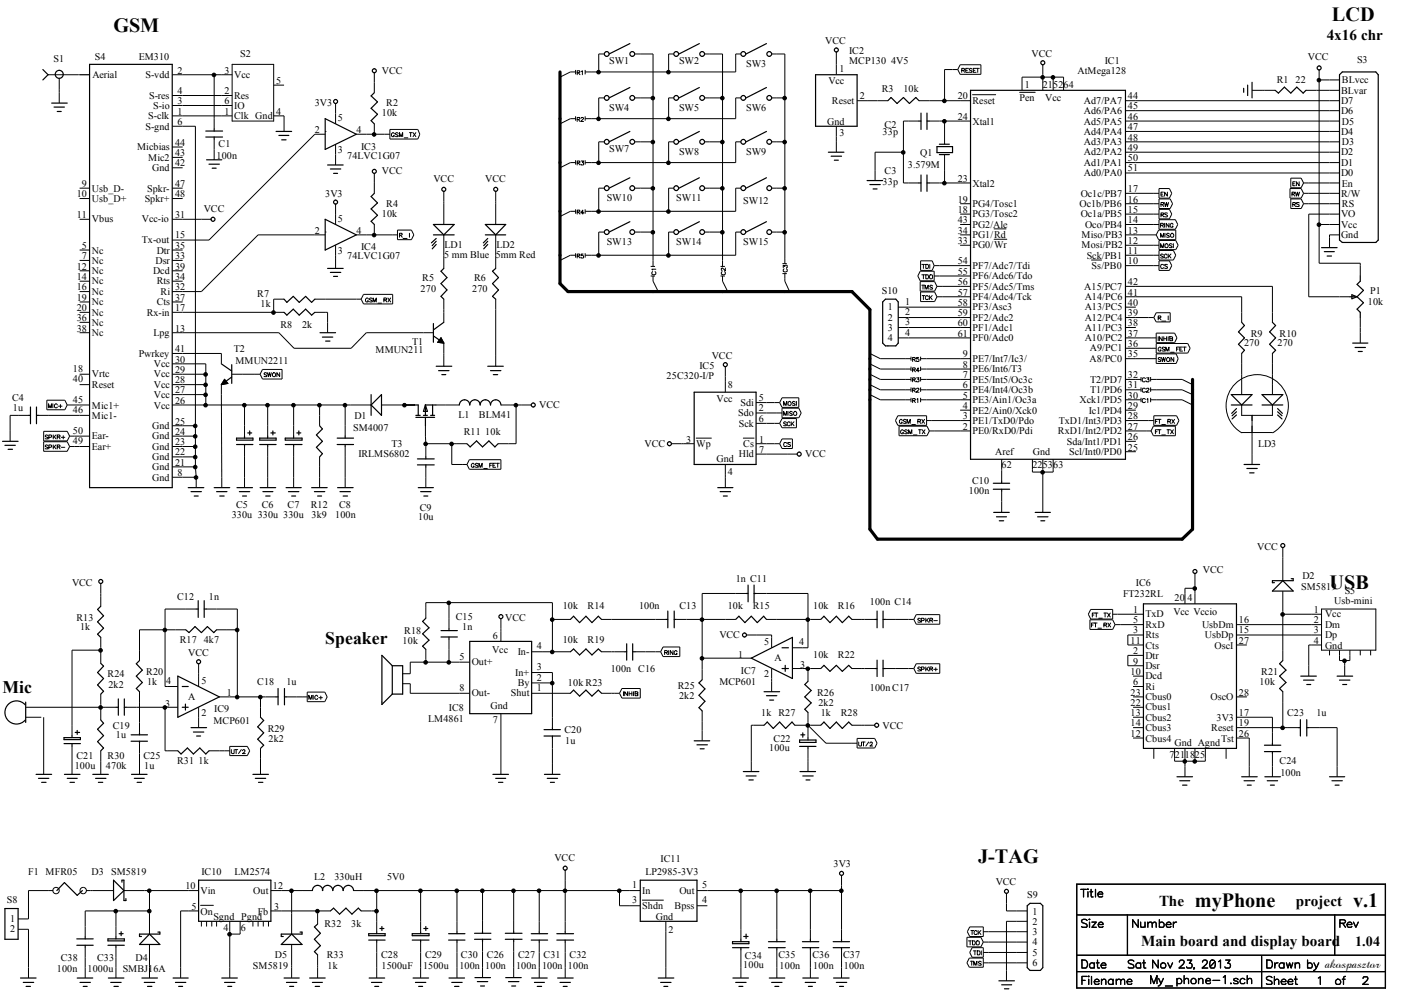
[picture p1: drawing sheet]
<svg xmlns="http://www.w3.org/2000/svg" width="297mm" height="210mm" viewBox="0 0 297 210" stroke-linecap="round" stroke-linejoin="round" font-family="sans-serif">
<defs><g id="words">
<g font-size="4.3">
<text x="282.4" y="4.5">LCD</text>
<text x="24.1" y="6.7">GSM</text>
<text x="281.9" y="124.9">USB</text>
<text x="207.4" y="182.9">J-­TAG</text>
<text x="253.4" y="192.2">myPhone</text>
<text x="286.9" y="192.2">v.1</text>
</g>
<g font-size="3.7">
<text x="68.9" y="136.6">Speaker</text>
<text x=".5" y="147">Mic</text>
</g>
<g font-size="3.2">
<text x="281.3" y="8.6">4x16 chr</text>
<text x="245.7" y="192.1">The</text>
<text x="274.7" y="192.1">project</text>
<text x="241.9" y="200.7">Main board and display board</text>
</g>
<text font-size="3" x="287.3" y="200.7">1.04</text>
<text font-size="2.8" x="281" y="205.2">akospasztor</text>
<g font-size="2.1">
<text x="174.9" y="9.3">VCC</text>
<text x="180" y="11.5">IC2</text>
<text x="11.4" y="13.1">S1</text>
<text x="19.6" y="16.4">Aerial</text>
<text x="20.1" y="12.6">S4</text>
<text x="29.4" y="12.6">EM310</text>
<text x="30.8" y="16.5">S-­vdd</text>
<text x="37.6" y="15.6">2</text>
<text x="47.6" y="15.6">3</text>
<text x="49.6" y="16.5">Vcc</text>
<text x="50.9" y="12">S2</text>
<text x="58.5" y="17.8">5</text>
<text x="81" y="15.6">VCC</text>
<text x="129.1" y="13.6">SW1</text>
<text x="144" y="13.6">SW2</text>
<text x="158.2" y="14.2">SW3</text>
<text x="175.6" y="17.9">Vcc</text>
<text x="178" y="15.3">1</text>
<text x="180" y="13.6">MCP130 4V5</text>
<text x="218.7" y="12">VCC</text>
<text x="228.5" y="15.6">AtMega128</text>
<text x="234.2" y="13.6">IC1</text>
<text x="270.7" y="17.5">R1</text>
<text x="274.7" y="17.5">22</text>
<text x="277.3" y="12.8">VCC</text>
<text x="284.5" y="17.6">BLvcc</text>
<text x="287.7" y="13.4">S3</text>
<text x="31.6" y="20.9">S-­res</text>
<text x="32.5" y="23.1">S-­io</text>
<text x="37.6" y="19.9">4</text>
<text x="37.6" y="22.1">3</text>
<text x="47.6" y="19.9">2</text>
<text x="47.6" y="22.1">6</text>
<text x="49.6" y="20.9">Res</text>
<text x="49.6" y="23.1">IO</text>
<text x="66.7" y="22.5">3V3</text>
<text x="81.9" y="22.5">R2</text>
<text x="129.1" y="23.6">SW4</text>
<text x="144" y="23.6">SW5</text>
<text x="158.2" y="23.6">SW6</text>
<text x="176.4" y="22">Reset</text>
<text x="182.3" y="20.9">2</text>
<text x="187" y="19.4">R3</text>
<text x="191.5" y="19.4">10k</text>
<text x="203.1" y="21">20</text>
<text x="206.2" y="22">Reset</text>
<text x="216.2" y="21.4">Pen</text>
<text x="217.3" y="18.6">1</text>
<text x="221.1" y="18.6">21</text>
<text x="221.6" y="21.4">Vcc</text>
<text x="223.3" y="18.6">52</text>
<text x="225.5" y="18.6">64</text>
<text x="229.8" y="22">Ad7/PA7</text>
<text x="239.1" y="23.2">45</text>
<text x="239.1" y="21">44</text>
<text x="284.3" y="22.1">D7</text>
<text x="284.3" y="19.8">BLvar</text>
<text x="30.8" y="27.5">S-­gnd</text>
<text x="31.4" y="25.3">S-­clk</text>
<text x="37.6" y="24.3">1</text>
<text x="37.6" y="26.5">6</text>
<text x="47.6" y="24.3">1</text>
<text x="49.6" y="25.3">Clk Gnd</text>
<text x="58.5" y="24.3">4</text>
<text x="66.7" y="28.1">2</text>
<text x="71.7" y="25.8">5</text>
<text x="75.6" y="28.1">4</text>
<text x="81" y="24.7">10k</text>
<text x="175.4" y="26.4">Gnd</text>
<text x="178" y="28.8">3</text>
<text x="187.1" y="28.7">33p</text>
<text x="187.6" y="27.1">C2</text>
<text x="203.1" y="25.4">24</text>
<text x="206.2" y="26.4">Xtal1</text>
<text x="229.8" y="24.2">Ad6/PA6</text>
<text x="229.8" y="26.4">Ad5/PA5</text>
<text x="229.8" y="28.5">Ad4/PA4</text>
<text x="239.1" y="29.8">48</text>
<text x="239.1" y="25.4">46</text>
<text x="239.1" y="27.6">47</text>
<text x="284.3" y="24.2">D6</text>
<text x="284.3" y="28.5">D4</text>
<text x="284.5" y="26.4">D5</text>
<text x="29.1" y="31.8">Micbias</text>
<text x="31.4" y="34.1">Mic2</text>
<text x="37.1" y="30.9">44</text>
<text x="37.1" y="33.1">43</text>
<text x="37.1" y="35.2">42</text>
<text x="45.9" y="33.6">100n</text>
<text x="46.3" y="31.2">C1</text>
<text x="71.7" y="32.5">3</text>
<text x="73.6" y="33.6">74LVC1G07</text>
<text x="76.6" y="31.8">IC3</text>
<text x="129.1" y="32.3">SW7</text>
<text x="144" y="32.9">SW8</text>
<text x="158.2" y="32.9">SW9</text>
<text x="192.5" y="35.6">3.579M</text>
<text x="195.1" y="33.1">Q1</text>
<text x="229.8" y="30.7">Ad3/PA3</text>
<text x="229.8" y="32.9">Ad2/PA2</text>
<text x="229.8" y="35.2">Ad1/PA1</text>
<text x="239.1" y="32">49</text>
<text x="239.1" y="34.2">50</text>
<text x="284.3" y="35.2">D1</text>
<text x="284.3" y="32.9">D2</text>
<text x="284.5" y="30.7">D3</text>
<text x="16.3" y="41.8">10</text>
<text x="17.4" y="39.6">9</text>
<text x="19.5" y="40.7">Usb_D-­</text>
<text x="31.2" y="40.7">Spkr-­</text>
<text x="32.3" y="36.3">Gnd</text>
<text x="37.1" y="39.6">47</text>
<text x="37.1" y="41.8">48</text>
<text x="68.9" y="41.8">3V3</text>
<text x="81" y="36.9">VCC</text>
<text x="91.9" y="38.5">VCC</text>
<text x="102.9" y="38.5">VCC</text>
<text x="187.1" y="39.1">33p</text>
<text x="187.6" y="36.9">C3</text>
<text x="203.1" y="38.5">23</text>
<text x="206.2" y="39.6">Xtal2</text>
<text x="229.1" y="41.8">Oc1c/PB7</text>
<text x="229.8" y="37.4">Ad0/PA0</text>
<text x="239.1" y="36.3">51</text>
<text x="239.1" y="40.7">17</text>
<text x="284.3" y="37.4">D0</text>
<text x="284.3" y="41.8">R/W</text>
<text x="284.5" y="39.6">En</text>
<text x="16.3" y="46.2">11</text>
<text x="19.5" y="47.2">Vbus</text>
<text x="19.5" y="42.9">Usb_D+</text>
<text x="30.1" y="47.2">Vcc-­io</text>
<text x="30.7" y="42.9">Spkr+</text>
<text x="37.1" y="46.2">31</text>
<text x="43.2" y="44.9">VCC</text>
<text x="71.7" y="47.1">5</text>
<text x="81" y="46">10k</text>
<text x="81.9" y="43.8">R4</text>
<text x="128.6" y="42.7">SW10</text>
<text x="143.4" y="42.7">SW11</text>
<text x="157.6" y="43.3">SW12</text>
<text x="203.1" y="42.9">19</text>
<text x="203.1" y="47.3">43</text>
<text x="203.1" y="45.1">18</text>
<text x="206.2" y="43.9">PG4/Tosc1</text>
<text x="206.2" y="46.1">PG3/Tosc2</text>
<text x="228.9" y="43.9">Oc1b/PB6</text>
<text x="229.1" y="46.1">Oc1a/PB5</text>
<text x="239.1" y="42.9">16</text>
<text x="239.1" y="45.1">15</text>
<text x="239.1" y="47.3">14</text>
<text x="284.3" y="46.1">VO</text>
<text x="284.5" y="43.9">RS</text>
<text x="17.4" y="52.8">5</text>
<text x="19.5" y="53.8">Nc</text>
<text x="30.1" y="51.6">Tx-­out</text>
<text x="33.2" y="53.8">Dtr</text>
<text x="37.1" y="50.6">15</text>
<text x="37.1" y="52.8">35</text>
<text x="66.7" y="49.5">2</text>
<text x="71.7" y="53.9">3</text>
<text x="75.6" y="49.5">4</text>
<text x="76.6" y="53.1">IC4</text>
<text x="94.3" y="52.5">LD1</text>
<text x="105.3" y="52.5">LD2</text>
<text x="128.6" y="52">SW13</text>
<text x="143.4" y="52">SW14</text>
<text x="157.6" y="52">SW15</text>
<text x="203.1" y="49.5">34</text>
<text x="203.1" y="51.7">33</text>
<text x="206.2" y="50.5">PG1/Rd</text>
<text x="206.2" y="52.7">PG0/Wr</text>
<text x="206.2" y="48.3">PG2/Ale</text>
<text x="229.3" y="50.5">Miso/PB3</text>
<text x="229.3" y="52.7">Mosi/PB2</text>
<text x="230.1" y="48.3">Oco/PB4</text>
<text x="239.1" y="49.5">13</text>
<text x="239.1" y="51.7">12</text>
<text x="239.1" y="53.9">11</text>
<text x="284.3" y="50.5">Gnd</text>
<text x="284.3" y="48.4">Vcc</text>
<text x="16.3" y="57.2">12</text>
<text x="16.3" y="59.4">14</text>
<text x="17.4" y="55">7</text>
<text x="19.5" y="58.2">Nc</text>
<text x="19.5" y="56">Nc</text>
<text x="32.5" y="58.2">Dcd</text>
<text x="33" y="56">Dsr</text>
<text x="37.1" y="57.2">39</text>
<text x="37.1" y="59.4">34</text>
<text x="37.1" y="55">33</text>
<text x="73.6" y="55">74LVC1G07</text>
<text x="89.5" y="59.6">R5</text>
<text x="94.2" y="54.7">5 mm Blue 5mm Red</text>
<text x="100.5" y="59.6">R6</text>
<text x="203.1" y="56.1">54</text>
<text x="203.1" y="58.3">55</text>
<text x="206.2" y="57.1">PF7/Adc7/Tdi</text>
<text x="206.2" y="59.2">PF6/Adc6/Tdo</text>
<text x="230.4" y="54.9">Sck/PB1</text>
<text x="231.4" y="57.1">Ss/PB0</text>
<text x="239.1" y="56.1">10</text>
<text x="16.3" y="63.8">19</text>
<text x="16.3" y="65.9">20</text>
<text x="16.3" y="61.6">16</text>
<text x="19.5" y="64.7">Nc</text>
<text x="19.5" y="60.3">Nc</text>
<text x="19.5" y="62.5">Nc</text>
<text x="33.2" y="64.7">Cts</text>
<text x="33.2" y="60.3">Rts</text>
<text x="34.1" y="62.5">Ri</text>
<text x="37.1" y="61.6">32</text>
<text x="37.1" y="63.8">37</text>
<text x="37.1" y="65.9">17</text>
<text x="54.6" y="62.9">R7</text>
<text x="55.2" y="65.1">1k</text>
<text x="89.2" y="61.8">270</text>
<text x="100.1" y="61.8">270</text>
<text x="187" y="62.4">S10</text>
<text x="188.2" y="65.8">1</text>
<text x="191.9" y="64.6">1</text>
<text x="203.1" y="62.7">57</text>
<text x="203.1" y="64.9">58</text>
<text x="203.1" y="60.5">56</text>
<text x="206.2" y="63.6">PF4/Adc4/Tck</text>
<text x="206.2" y="65.8">PF3/Asc3</text>
<text x="206.2" y="61.4">PF5/Adc5/Tms</text>
<text x="229.9" y="61.4">A15/PC7</text>
<text x="230" y="63.6">A14/PC6</text>
<text x="230" y="65.8">A13/PC5</text>
<text x="239.1" y="62.7">41</text>
<text x="239.1" y="64.9">40</text>
<text x="239.1" y="60.5">42</text>
<text x="290" y="64.6">10k</text>
<text x="290.5" y="62.4">P1</text>
<text x="16.3" y="70.3">38</text>
<text x="16.3" y="68.1">36</text>
<text x="19.5" y="71.3">Nc</text>
<text x="19.5" y="66.9">Nc</text>
<text x="19.5" y="69.1">Nc</text>
<text x="31.1" y="66.9">Rx-­in</text>
<text x="32.5" y="71.3">Lpg</text>
<text x="37.1" y="70.3">13</text>
<text x="59.5" y="69.5">R8</text>
<text x="64" y="69.5">2k</text>
<text x="188.2" y="68">2</text>
<text x="188.2" y="70.2">3</text>
<text x="191.9" y="71.1">4</text>
<text x="191.9" y="66.8">2</text>
<text x="191.9" y="68.9">3</text>
<text x="203.1" y="69.2">60</text>
<text x="203.1" y="67">59</text>
<text x="203.1" y="71.4">61</text>
<text x="206.2" y="70.2">PF1/Adc1</text>
<text x="206.2" y="68">PF2/Adc2</text>
<text x="230" y="70.2">A11/PC3</text>
<text x="230" y="68">A12/PC4</text>
<text x="239.1" y="69.2">38</text>
<text x="239.1" y="67">39</text>
<text x="239.1" y="71.4">37</text>
<text x="265.2" y="71.4">R9</text>
<text x="271.3" y="71.4">R10</text>
<text x="29.4" y="75.6">Pwrkey</text>
<text x="32.6" y="77.8">Vcc</text>
<text x="37.1" y="76.9">30</text>
<text x="37.1" y="74.7">41</text>
<text x="49.6" y="74.7">T2</text>
<text x="49.9" y="77.1">MMUN2211</text>
<text x="79.6" y="74.9">MMUN211</text>
<text x="87.4" y="73.1">T1</text>
<text x="150.9" y="76">VCC</text>
<text x="188.2" y="72.4">4</text>
<text x="204.2" y="75.8">9</text>
<text x="204.2" y="78">8</text>
<text x="206.2" y="76.7">PE7/Int7/Ic3/</text>
<text x="206.2" y="72.4">PF0/Adc0</text>
<text x="230" y="72.4">A10/PC2</text>
<text x="231" y="76.7">A8/PC0</text>
<text x="231.1" y="74.5">A9/PC1</text>
<text x="239.1" y="75.8">35</text>
<text x="239.1" y="73.6">36</text>
<text x="263.8" y="73.3">270</text>
<text x="270.9" y="73.3">270</text>
<text x="15.4" y="78.8">18</text>
<text x="15.4" y="81">40</text>
<text x="19.5" y="80">Vrtc</text>
<text x="19.5" y="82.2">Reset</text>
<text x="32.6" y="80">Vcc</text>
<text x="32.6" y="82.2">Vcc</text>
<text x="37.1" y="83.4">27</text>
<text x="37.1" y="79.1">29</text>
<text x="37.1" y="81.2">28</text>
<text x="141.3" y="80.4">25C320-­I/P</text>
<text x="148.3" y="78.2">IC5</text>
<text x="154.3" y="82.3">8</text>
<text x="204.2" y="82.3">6</text>
<text x="204.2" y="80.2">7</text>
<text x="206.2" y="83.3">PE4/Int4/Oc3b</text>
<text x="206.2" y="78.9">PE6/Int6/T3</text>
<text x="206.2" y="81.1">PE5/Int5/Oc3c</text>
<text x="231.2" y="83.3">T1/PD6</text>
<text x="231.2" y="81.1">T2/PD7</text>
<text x="239.1" y="82.3">31</text>
<text x="239.1" y="80.2">32</text>
<text x="2.6" y="85.1">C4</text>
<text x="2.7" y="87.1">1u</text>
<text x="15.4" y="85.4">45</text>
<text x="15.4" y="87.6">46</text>
<text x="19.5" y="86.6">Mic1+</text>
<text x="19.5" y="88.8">Mic1-­</text>
<text x="32.6" y="84.4">Vcc</text>
<text x="32.6" y="86.6">Vcc</text>
<text x="37.1" y="85.6">26</text>
<text x="75.1" y="88.9">D1</text>
<text x="97.2" y="88.7">L1</text>
<text x="101.5" y="88.7">BLM41</text>
<text x="114.3" y="86.5">VCC</text>
<text x="151.9" y="85.3">Vcc</text>
<text x="156.5" y="88.2">Sdo</text>
<text x="157" y="86">Sdi</text>
<text x="160.9" y="89.4">6</text>
<text x="160.9" y="85">5</text>
<text x="160.9" y="87.2">2</text>
<text x="204.2" y="88.9">3</text>
<text x="204.2" y="84.5">5</text>
<text x="204.2" y="86.7">4</text>
<text x="206.2" y="89.8">PE1/TxD0/Pdo</text>
<text x="206.2" y="85.5">PE3/Ain1/Oc3a</text>
<text x="206.2" y="87.7">PE2/Ain0/Xck0</text>
<text x="224.5" y="89.8">TxD1/Int3/PD3</text>
<text x="228.9" y="85.5">Xck1/PD5</text>
<text x="230.8" y="87.7">Ic1/PD4</text>
<text x="239.1" y="88.9">28</text>
<text x="239.1" y="84.5">30</text>
<text x="239.1" y="86.7">29</text>
<text x="15.4" y="92">50</text>
<text x="15.4" y="94.2">49</text>
<text x="19.5" y="93.1">Ear-­</text>
<text x="19.5" y="95.3">Ear+</text>
<text x="32.3" y="90.9">Gnd</text>
<text x="32.3" y="93.1">Gnd</text>
<text x="32.3" y="95.3">Gnd</text>
<text x="37.1" y="90">25</text>
<text x="37.1" y="92.2">24</text>
<text x="37.1" y="94.4">23</text>
<text x="74.9" y="91.4">SM4007</text>
<text x="83" y="94.7">T3</text>
<text x="98.3" y="92.2">R11</text>
<text x="102.9" y="92.2">10k</text>
<text x="136.7" y="94.7">VCC</text>
<text x="145.5" y="93.8">3</text>
<text x="147.6" y="94.8">Wp</text>
<text x="156.7" y="90.4">Sck</text>
<text x="157.6" y="94.8">Cs</text>
<text x="161" y="95.9">7</text>
<text x="161" y="93.8">1</text>
<text x="204.2" y="91.1">2</text>
<text x="206.2" y="92">PE0/RxD0/Pdi</text>
<text x="224.3" y="92">RxD1/Int2/PD2</text>
<text x="226.2" y="94.2">Sda/Int1/PD1</text>
<text x="239.1" y="95.5">25</text>
<text x="239.1" y="93.3">26</text>
<text x="239.1" y="91.1">27</text>
<text x="266.7" y="94.7">LD3</text>
<text x="32.3" y="97.6">Gnd</text>
<text x="32.3" y="99.8">Gnd</text>
<text x="32.3" y="102">Gnd</text>
<text x="37.1" y="96.5">22</text>
<text x="37.1" y="98.7">21</text>
<text x="37.6" y="100.9">8</text>
<text x="76" y="96.9">IRLMS6802</text>
<text x="151.9" y="97.9">Gnd</text>
<text x="154.3" y="100.7">4</text>
<text x="156.7" y="97">Hld</text>
<text x="170.7" y="96.9">VCC</text>
<text x="211" y="96.4">Aref</text>
<text x="212.4" y="99.3">62</text>
<text x="218.9" y="99.3">2253</text>
<text x="219" y="96.4">Gnd</text>
<text x="223.3" y="99.3">63</text>
<text x="226.7" y="96.4">Scl/Int0/PD0</text>
<text x="50.1" y="107.8">C5</text>
<text x="55.5" y="107.8">C6</text>
<text x="61" y="107.8">C7</text>
<text x="65.9" y="107.8">R12</text>
<text x="71.9" y="107.8">C8</text>
<text x="205.4" y="104.7">100n</text>
<text x="206.1" y="102.6">C10</text>
<text x="49.1" y="109.7">330u 330u 330u</text>
<text x="66.1" y="109.7">3k9</text>
<text x="71.1" y="109.7">100n</text>
<text x="88.7" y="110.3">10u</text>
<text x="89" y="108.4">C9</text>
<text x="266.6" y="116.6">VCC</text>
<text x="15.3" y="124.2">VCC</text>
<text x="156" y="123.4">1n C11</text>
<text x="240.8" y="124.2">IC6</text>
<text x="255" y="121.5">VCC</text>
<text x="275.9" y="125.1">SM5819</text>
<text x="276.1" y="122.9">D2</text>
<text x="285.1" y="125.9">S5</text>
<text x="16.2" y="131.6">R13</text>
<text x="37.5" y="127.2">C12</text>
<text x="44.3" y="127.2">1n</text>
<text x="96.6" y="131.4">C15</text>
<text x="107.1" y="131.7">VCC</text>
<text x="119.3" y="129.1">10k</text>
<text x="124.6" y="129.1">R14</text>
<text x="135.5" y="129.1">100n</text>
<text x="144" y="129.1">C13</text>
<text x="154.3" y="129.1">10k</text>
<text x="159.6" y="129.1">R15</text>
<text x="172.4" y="129.1">10k</text>
<text x="177.7" y="129.1">R16</text>
<text x="184.4" y="128.3">100n C14</text>
<text x="238.1" y="126.7">FT232RL</text>
<text x="240.2" y="130">1</text>
<text x="242.9" y="130.9">TxD</text>
<text x="248.8" y="130.4">Vcc Vccio</text>
<text x="249" y="127.5">20</text>
<text x="251.7" y="127.5">4</text>
<text x="278.6" y="130">1</text>
<text x="281" y="130.9">Vcc</text>
<text x="282.9" y="128">Usb-­mini</text>
<text x="17" y="133.5">1k</text>
<text x="38.1" y="136.2">R17</text>
<text x="43.2" y="136.2">4k7</text>
<text x="85.4" y="136.6">10k</text>
<text x="85.7" y="134.4">R18</text>
<text x="98" y="133.5">1n</text>
<text x="104.5" y="135.5">6</text>
<text x="113.8" y="137.7">4</text>
<text x="119.3" y="136.2">10k</text>
<text x="124.6" y="136.2">R19</text>
<text x="152.5" y="135.2">VCC</text>
<text x="162" y="136.8">5</text>
<text x="169.4" y="136.8">4</text>
<text x="239.7" y="136.5">11</text>
<text x="240.2" y="132.2">5</text>
<text x="240.2" y="134.3">3</text>
<text x="242.9" y="137.5">Cts</text>
<text x="242.9" y="133.1">RxD</text>
<text x="242.9" y="135.3">Rts</text>
<text x="254.9" y="133.1">UsbDm</text>
<text x="255.5" y="135.3">UsbDp</text>
<text x="257.5" y="137.5">OscI</text>
<text x="262.7" y="136.5">27</text>
<text x="262.7" y="132.2">16</text>
<text x="262.7" y="134.3">15</text>
<text x="278.6" y="134.3">3</text>
<text x="278.6" y="132.2">2</text>
<text x="278.6" y="136.5">4</text>
<text x="281" y="135.3">Dp</text>
<text x="281" y="133.1">Dm</text>
<text x="281" y="137.5">Gnd</text>
<text x="22.8" y="143.6">R24</text>
<text x="31" y="143.1">R20</text>
<text x="39.9" y="139">VCC</text>
<text x="97.4" y="139.9">5</text>
<text x="100" y="141.1">Out+</text>
<text x="104.3" y="138.4">Vcc</text>
<text x="109.2" y="143.3">In+</text>
<text x="109.8" y="139">In-­</text>
<text x="113.8" y="142.1">3</text>
<text x="129.5" y="142.5">100n C16</text>
<text x="156.5" y="139.5">1</text>
<text x="157.1" y="142.8">IC7</text>
<text x="162" y="143.6">2</text>
<text x="164.2" y="140.1">A</text>
<text x="169.6" y="141.7">3</text>
<text x="172.4" y="139.5">10k</text>
<text x="177.7" y="139.5">R22</text>
<text x="239.7" y="143.1">10</text>
<text x="240.2" y="138.7">2</text>
<text x="240.2" y="140.9">9</text>
<text x="242.9" y="139.7">Dtr</text>
<text x="242.9" y="141.9">Dsr</text>
<text x="267.4" y="143.1">R21</text>
<text x="23" y="145.8">2k2</text>
<text x="31.2" y="145.3">1k</text>
<text x="35" y="149.9">3</text>
<text x="35.2" y="145">4</text>
<text x="39.9" y="148.4">A</text>
<text x="42.7" y="145">5</text>
<text x="48.1" y="147.7">1</text>
<text x="54.6" y="145.3">C18</text>
<text x="60.7" y="145.3">1u</text>
<text x="97.4" y="146.5">8</text>
<text x="100" y="147.7">Out-­</text>
<text x="108.3" y="147.7">Shut</text>
<text x="109.8" y="145.5">By</text>
<text x="113.8" y="146.5">1</text>
<text x="113.8" y="144.3">2</text>
<text x="120.4" y="145.4">10k R23</text>
<text x="143.7" y="146.1">R25</text>
<text x="144" y="148.3">2k2</text>
<text x="152.5" y="145.3">MCP601</text>
<text x="173.3" y="147.5">R26</text>
<text x="173.5" y="149.6">2k2</text>
<text x="184.4" y="146.4">100n C17</text>
<text x="239.7" y="149.6">22</text>
<text x="239.7" y="147.5">23</text>
<text x="240.2" y="145.3">6</text>
<text x="242.9" y="146.2">Ri</text>
<text x="242.9" y="144">Dcd</text>
<text x="242.9" y="148.4">Cbus0</text>
<text x="256.7" y="148.4">OscO</text>
<text x="262.7" y="147.5">28</text>
<text x="267.1" y="145.3">10k</text>
<text x="23.9" y="154.6">C19</text>
<text x="42.7" y="151.8">2</text>
<text x="45.2" y="153.5">MCP601</text>
<text x="45.4" y="151.1">IC9</text>
<text x="56.8" y="155.1">R29</text>
<text x="90.8" y="153">LM4861</text>
<text x="95.2" y="150.8">IC8</text>
<text x="104" y="150.4">Gnd</text>
<text x="104.5" y="153.3">7</text>
<text x="119.7" y="155.5">C20</text>
<text x="161.4" y="151.8">1k R27</text>
<text x="174" y="151.8">1k</text>
<text x="178.3" y="151.8">R28</text>
<text x="187.1" y="154.6">VCC</text>
<text x="239.7" y="151.8">13</text>
<text x="239.7" y="154">14</text>
<text x="242.9" y="150.6">Cbus1</text>
<text x="242.9" y="152.8">Cbus2</text>
<text x="242.9" y="155">Cbus3</text>
<text x="256.8" y="155">Reset</text>
<text x="257.9" y="152.8">3V3</text>
<text x="262.7" y="154">19</text>
<text x="262.7" y="151.8">17</text>
<text x="272.9" y="151.8">C23</text>
<text x="279.1" y="151.8">1u</text>
<text x="16.2" y="160.9">C21</text>
<text x="22.8" y="160.9">R30</text>
<text x="24.6" y="156.6">1u</text>
<text x="30.4" y="160.9">C25</text>
<text x="37.5" y="162">R31</text>
<text x="42.1" y="162">1k</text>
<text x="56.9" y="157.3">2k2</text>
<text x="119.8" y="157.7">1u</text>
<text x="163.1" y="159.3">100u</text>
<text x="164" y="157.3">C22</text>
<text x="239.7" y="156.2">12</text>
<text x="242.9" y="157.2">Cbus4</text>
<text x="247.9" y="160.8">7</text>
<text x="249" y="158.3">Gnd Agnd</text>
<text x="249.1" y="160.8">21</text>
<text x="251.2" y="160.8">18</text>
<text x="253.4" y="160.8">25</text>
<text x="258.9" y="157.2">Tst</text>
<text x="262.7" y="156.2">26</text>
<text x="271.3" y="162">C24</text>
<text x="15.9" y="163.1">100u</text>
<text x="22.5" y="163.1">470k</text>
<text x="30.6" y="163.1">1u</text>
<text x="271.5" y="164.4">100n</text>
<text x="6" y="185.5">F1 MFR05</text>
<text x="19.4" y="185.5">D3</text>
<text x="23.6" y="185.5">SM5819</text>
<text x="42.7" y="185.5">IC10</text>
<text x="49.7" y="185.5">LM2574</text>
<text x="117.5" y="182.5">VCC</text>
<text x="136.8" y="185.5">LP2985-­3V3</text>
<text x="140.1" y="182.8">IC11</text>
<text x="176.7" y="183.9">3V3</text>
<text x="1.5" y="191.5">S8</text>
<text x="39.3" y="188.5">10</text>
<text x="42.5" y="189.5">Vin</text>
<text x="53.7" y="189.5">Out</text>
<text x="57.9" y="188.5">12</text>
<text x="66.6" y="186.6">L2</text>
<text x="70.9" y="186.6">330uH</text>
<text x="82.1" y="186.6">5V0</text>
<text x="134.1" y="188.3">1</text>
<text x="134.1" y="191.5">3</text>
<text x="136.2" y="189.5">In</text>
<text x="144" y="189.5">Out</text>
<text x="148.9" y="188.3">5</text>
<text x="148.9" y="191.5">4</text>
<text x="211.1" y="187.7">VCC</text>
<text x="217.8" y="190.4">S9</text>
<text x="2.1" y="195.5">1</text>
<text x="2.1" y="197.7">2</text>
<text x="40.6" y="192.9">5</text>
<text x="42.5" y="193.9">On</text>
<text x="45.2" y="195">Sgnd Pgnd</text>
<text x="47.4" y="197.3">4</text>
<text x="51.1" y="197.3">6</text>
<text x="54.6" y="193.9">Fb</text>
<text x="58.1" y="192.9">3</text>
<text x="68.8" y="196.5">R32</text>
<text x="74.5" y="196.5">3k</text>
<text x="136.2" y="192.8">Shdn</text>
<text x="139.1" y="195">Gnd</text>
<text x="141.8" y="197.8">2</text>
<text x="143" y="192.8">Bpss</text>
<text x="218.9" y="196">2</text>
<text x="218.9" y="193.9">1</text>
<text x="12.9" y="203.8">C38</text>
<text x="20.6" y="203.8">C33</text>
<text x="28.7" y="203.8">D4</text>
<text x="58.3" y="203">D5</text>
<text x="69.3" y="203">R33</text>
<text x="80.8" y="203">C28</text>
<text x="90.1" y="203">C29</text>
<text x="97.7" y="203">C30</text>
<text x="103.2" y="203">C26</text>
<text x="109.8" y="203">C27</text>
<text x="115.3" y="203">C31</text>
<text x="120.8" y="203">C32</text>
<text x="157.9" y="203.3">C34</text>
<text x="165" y="203">C35</text>
<text x="172.2" y="203">C36</text>
<text x="178.8" y="203">C37</text>
<text x="218.9" y="202.6">5</text>
<text x="218.9" y="198.2">3</text>
<text x="218.9" y="200.4">4</text>
<text x="12.1" y="206">100n</text>
<text x="18.6" y="206">1000u</text>
<text x="26" y="206">SMBJ16A</text>
<text x="53.6" y="205.5">SM5819</text>
<text x="69.5" y="205.5">1k</text>
<text x="80.9" y="205.5">1500uF</text>
<text x="89.7" y="205.5">1500u</text>
<text x="97.4" y="205.5">100n</text>
<text x="102.9" y="205.5">100n</text>
<text x="109.4" y="205.5">100n</text>
<text x="114.9" y="205.5">100n</text>
<text x="120.4" y="205.5">100n</text>
<text x="157.6" y="205.2">100u</text>
<text x="165.3" y="205.5">100n</text>
<text x="172.4" y="205.5">100n</text>
<text x="178.9" y="205.5">100n</text>
<text x="218.9" y="204.8">6</text>
</g>
</g></defs>
<g fill="none" stroke="#000" stroke-width=".25">
<path d="M9.1 14.7l1.1 1.1-1.1 1.1M16.9 15.8h2.1M19 13.6h17.5v89.8h-17.5zM79.4 19.7l-.7 .6 1.3 1.3-1.3 1.4 1.3 1.2-1.3 1.4 .7 .7M133.5 9.2l-4.4 2.2M133.5 18.6l-4.4 2.2M148.3 18.6l-4.3 2.2M148.3 9.2l-4.3 2.2M162.5 18.6l-4.3 2.2M162.5 9.2l-4.3 2.2M172.9 15.8h8.8v11h-8.8zM205.8 19.1h32.8v78.3h-32.8z"/>
<path d="M263.7 18.7v.9M264.5 18v2.2M265.5 17.5v3.3M270.4 19.1l.6 .6 1.3-1.2 1.4 1.2 1.2-1.2 1.4 1.2 .6-.6M284 15.8l.6-.5h7.1l.5 .5v35.1l-.5 .5h-7.1l-.6-.5zM11 21.9h3.3M11.5 22.7h2.2M12.1 23.6h.9M43.6 29.1h3.6M43.6 27.8h3.6M43.8 33.9h3.2M44.3 34.8h2.2"/>
<path d="M45 35.7h.8M45.4 27.4v.4M45.4 29.1v.4M58.5 27.9h3.3M59.1 28.7h2.1M59.7 29.6h.9M68.9 25.2l6.7 3.3-6.7 3.2zM69.5 35h3.3M70 35.8h2.2M70.7 36.8h.9M133.5 37.7l-4.4 2.2M133.5 27.9l-4.4 2.2"/>
<path d="M148.3 37.7l-4.3 2.2M148.3 27.9l-4.3 2.2M162.5 37.7l-4.3 2.2M162.5 27.9l-4.3 2.2M175.6 32.3h3.3M176.2 33.1h2.2M176.9 34h.8M183.8 38.3h3.3M184.4 39.1h2.2M188.2 21.4l.7-.7 1.3 1.2 1.3-1.2 1.3 1.2 1.4-1.2 .6 .7M194.8 25.7h.5M194.8 38.8h.5"/>
<path d="M195.3 24v3.4M195.3 37.1v3.5M196.5 24v3.4M196.5 37.1v3.5M196.5 25.7h.5M196.5 38.8h.5M198.7 31.1h3.3v1.3h-3.3zM199.2 32.8h2.1M199.2 30.6h2.1M68.9 46.5l6.7 3.3-6.7 3.2zM69.5 56.9h3.3M70 57.8h2.2"/>
<path d="M70.7 58.6h.9M79.4 41l-.7 .7 1.3 1.3-1.3 1.3 1.3 1.3-1.3 1.3 .7 .7M91.9 49.8h4.4M91.9 47.6h4.4l-2.2 2.2zM92.5 50.6l-1 .9M92.5 51.2l-.9 .9M92.5 51.8l-.9 1M94.1 56.9l-.6 .6 1.3 1.4-1.3 1.2 1.3 1.4-1.3 1.3 .6 .6M102.9 49.8h4.3M102.9 47.6h4.3l-2.1 2.2zM103.4 50.6l-.9 .9M103.4 51.2l-.8 .9"/>
<path d="M103.4 51.8l-.8 1M105.1 56.9l-.7 .6 1.3 1.4-1.3 1.2 1.3 1.4-1.3 1.3 .7 .6M133.5 47l-4.4 2.2M148.3 47l-4.3 2.2M162.5 47l-4.3 2.2M185.1 40.1h.9M280.2 52.5h3.3M280.8 53.4h2.1M281.4 54.3h.9M288.4 58.5v1.1l-.7 .7 1.4 1.3-1.4 1.3M46.9 77.1l2.2 1.6M49.1 77.3v4"/>
<path d="M49.1 79.9l-2.2 1.6M60.2 63.4l.6 .7 1.4-1.3 1.2 1.3 1.4-1.3 1.3 1.3 .6-.7M60.2 66.2l.6 .6 1.4-1.3 1.2 1.3 1.4-1.3 1.3 1.3 .6-.6M67.8 70.5h3.3M68.4 71.5h2.2M69 72.3h1M91.9 68.6v4M91.9 71.2l2.2 1.5M92.5 77.7h3.3M93 78.6h2.2M93.5 71.6l.6 1.1-1.3-.1zM93.7 79.4h.8"/>
<path d="M94.1 68.3l-2.2 1.6M103.4 77.7h3.3M104 78.6h2.2M104.6 79.4h.9M187.7 63.4h2.2l.5 .6v8.7l-.5 .6h-2.2l-.6-.6v-8.7zM263.3 68.3l.5 .7-1.2 1.4 1.2 1.2-1.2 1.4 1.2 1.3-.5 .6M269.8 68.3l.7 .7-1.3 1.4 1.3 1.2-1.3 1.4 1.3 1.3-.7 .6M286.2 62.9h1.1M286.6 62.5l1.1 .4-1.1 .4zM286.8 72.7h3.2M287.3 73.7h2.2M287.7 62.9l1.4 1.3-1.4 1.3 .7 .7v1.1"/>
<path d="M288 74.5h.8M.5 93.6h3.3M1 94.4h2.2M1.7 95.3h1M6 88.1h.5M6.5 86.3v3.5M7.7 86.3v3.5M7.7 88.1h.5M47.6 80.4l.7 .9-1.4 .2zM50.2 94.2h3.4M50.2 92.9h3.4v.4h-3.4zM51.8 92.5v.4"/>
<path d="M51.8 94.2v.5M52.5 91.8h.9M52.9 91.4v.8M55.1 94.2h3.4M55.1 92.9h3.4v.4h-3.4zM56.8 92.5v.4M56.8 94.2v.5M57.4 91.8h1M57.9 91.4v.8M60.5 94.2h3.5M60.5 92.9h3.5v.4h-3.5zM62.3 92.5v.4"/>
<path d="M62.3 94.2v.5M62.9 91.8h.9M63.4 91.4v.8M67.8 90.3l.6 .6-1.3 1.3 1.3 1.4-1.3 1.2 1.3 1.4-.6 .7M71.5 94.2h3.5M71.5 92.9h3.5M73.2 92.5v.4M73.2 94.2v.5M78.7 85.9l2.2-2.2v4.4zM78.7 83.7v4.4M88 85.9h.7v2.2M88.2 88.1h.9"/>
<path d="M88.2 88.5h3.9M88.5 98.6h3.6M88.5 97.3h3.6M89.8 88.1h.8M90.2 85.9v2.2M90.2 88.5v1.8M90.2 85.9l.4 1.3h-.8zM90.2 85.9h2.2M90.3 96.9v.4M90.3 98.6v.4M91.3 88.1h.8M91.7 85.9v2.2"/>
<path d="M97.4 85.9a1.1 1.1 0 0 1 1.1-1.1 1.1 1.1 0 0 1 1.1 1.1 1.1 1.1 0 0 1 1.1-1.1 1.1 1.1 0 0 1 1.1 1.1 1.1 1.1 0 0 1 1.1-1.1 1.1 1.1 0 0 1 1.1 1.1 1.1 1.1 0 0 1 1.1-1.1 1.1 1.1 0 0 1 1.1 1.1M99 94.1l.7 .7 1.3-1.3 1.3 1.3 1.4-1.3 1.2 1.3 .7-.7M147.2 83.2h13.1v15.3h-13.1zM261.1 85.9h4.4M261.1 83.7h4.4l-2.2 2.2zM262.2 86.6l-1.1 1M262.2 87.3l-1 .9M262.2 88l-1 .8M263.8 98.5h3.3M264.4 99.3h2.2M267.6 85.9h4.4M267.6 83.7h4.4l-2.2 2.2z"/>
<path d="M270.9 86.6l1 1M270.9 87.3l.9 .9M270.9 88l.9 .8M39.9 103.4h3.3M40.5 104.2h2.2M41.2 105.2h.8M45.4 103.4h3.3M45.9 104.2h2.2M46.6 105.2h.9M50.2 103.4h3.3M50.7 104.2h2.2M51.4 105.2h.9"/>
<path d="M55.1 103.4h3.3M55.7 104.2h2.2M56.3 105.2h1M60.6 103.4h3.3M61.2 104.2h2.2M61.8 105.2h.9M66.1 103.4h3.3M66.7 104.2h2.2M67.3 105.2h.9M71.6 103.4h3.3M72.1 104.2h2.2M72.8 105.2h.9"/>
<path d="M88.7 103.4h3.2M89.2 104.2h2.2M89.9 105.2h.8M152.2 103.4h3.2M152.7 104.2h2.2M153.4 105.2h.8M210.6 103.7h3.5M210.6 102.5h3.5M210.7 108.6h3.3M211.3 109.6h2.1M211.9 110.4h.9M212.4 102v.5"/>
<path d="M212.4 103.7v.5M219.5 108.6h3.2M220 109.6h2.2M220.7 110.4h.8M265 100.3h.9M21.4 128.5l-.7 .7 1.3 1.4-1.3 1.2 1.3 1.4-1.3 1.3 .7 .6M39.4 133.5l.7 .6 1.2-1.2 1.4 1.2 1.3-1.2 1.3 1.2 .6-.6M41.6 129.1h.4M42 127.4v3.5M43.3 127.4v3.5M43.3 129.1h.5M90.3 131.1l-.7 .7 1.4 1.3-1.4 1.3 1.4 1.3-1.4 1.3 .7 .7"/>
<path d="M93.5 133.7h3.5M93.5 135.1h3.5M95.2 133.3v.4M95.2 135.1v.4M99.6 136h13.1v15.3h-13.1zM120.9 131.3l.7-.6 1.3 1.3 1.3-1.3 1.3 1.3 1.4-1.3 .6 .6M120.9 138.2l.7-.6 1.3 1.3 1.3-1.3 1.3 1.3 1.4-1.3 .6 .6M132.4 138.2h.5M132.9 136.5v3.5M134.1 136.5v3.5M134.1 138.2h.5M141.2 131.3h.4"/>
<path d="M141.6 129.6v3.5M142.9 129.6v3.5M142.9 131.3h.5M156 131.3l.7-.6 1.2 1.3 1.4-1.3 1.3 1.3 1.3-1.3 .6 .6M158.2 125.8h.4M158.6 124.1v3.5M159.3 139.5l8.7-4.4v8.8zM159.9 124.1v3.5M159.9 125.8h.4M165.8 137.3h1.4M174 131.3l.7-.6 1.3 1.3 1.3-1.3 1.3 1.3 1.3-1.3 .7 .6M185.5 131.3h.5"/>
<path d="M186 129.6v3.5M186 140v3.4M187.2 131.3h.5M187.2 129.6v3.5M187.2 140v3.4M242.4 128h19.8v30.7h-19.8zM272 123.1l2.2 2.2h-4.4zM273.8 122.7h.4v.4h-4.4v.4h.4M5.4 149.5a2.45 2.45 0 0 0-3.6-.2 2.45 2.45 0 0 0 0 3.5 2.45 2.45 0 0 0 3.6-.1M5.4 148.9v4.3M13.6 157.7h3.4M13.6 156.4h3.4v.4h-3.4z"/>
<path d="M15.3 156v.4M15.3 157.7v.5M15.9 155.3h1M16.4 154.9v.8M21.4 152.7l.6 .6-1.3 1.3 1.3 1.4-1.3 1.2 1.3 1.4-.6 .6M21.4 140.6l.6 .6-1.3 1.4 1.3 1.3-1.3 1.3 1.3 1.4-.6 .6M24.6 150h.5M25.1 148.2v3.5M26.4 148.2v3.5M26.4 150h.4M27.8 155.8h3.5M27.8 157.2h3.5"/>
<path d="M29.6 140.1l-.7 .6 1.3 1.4-1.3 1.3 1.3 1.3-1.3 1.3 .7 .7M29.6 155.4v.4M29.6 157.2v.4M37.7 143.4l8.8 4.4-8.8 4.3zM37.7 159.2l.7 .7 1.3-1.3 1.3 1.3 1.4-1.3 1.2 1.3 .7-.7M38.6 145.6h1.3M38.6 150h1.3M39.3 149.3v1.3M40.5 154.3h3.3M41 155.2h2.2M41.7 156.1h.8M55.2 152.1l.7 .7-1.3 1.3 1.3 1.3-1.3 1.3 1.3 1.3-.7 .7"/>
<path d="M58.5 147.8h.5M59 146v3.5M60.3 146v3.5M60.3 147.8h.4M83.2 141.2l-2.2-2.2v10.4l2.2-2.2M83.2 141.2h2.2v6h-2.2M83.2 141.2v6M115.3 156.1h3.5M115.3 154.7h3.5M117.1 154.3v.4M117.1 156.1v.4M120.9 147l.7-.7 1.3 1.3 1.3-1.3 1.3 1.3 1.4-1.3 .6 .7"/>
<path d="M147.2 157.1h3.3M147.8 157.9h2.2M148.4 158.8h.9M148.9 144.1l-.7 .7 1.3 1.3-1.3 1.3 1.3 1.3-1.3 1.3 .7 .7M162 146.7h3.3M162 153.8l.7-.7 1.2 1.3 1.4-1.3 1.3 1.3 1.3-1.3 .6 .7M162.5 147.5h2.2M163.2 148.4h.8M165.8 141.7h1.4M166.5 141.1v1.2M169.5 158.3h3.5M169.5 156.9h3.5v.5h-3.5z"/>
<path d="M169.8 155.8h.8M170.2 155.4v.9M171.3 156.5v.4M171.3 158.3v.4M171.3 144.5l-.7 .6 1.4 1.3-1.4 1.4 1.4 1.2-1.4 1.4 .7 .7M174 153.8l.7-.7 1.3 1.3 1.3-1.3 1.3 1.3 1.3-1.3 .7 .7M174 141.7l.7-.6 1.3 1.2 1.3-1.2 1.3 1.2 1.3-1.2 .7 .6M185.5 141.7h.5M187.2 141.7h.5M268.1 159.4h3.5M268.1 158h3.5M269.8 157.6v.4"/>
<path d="M269.8 159.4v.4M272 140.1l-.7 .6 1.4 1.4-1.4 1.3 1.4 1.3-1.4 1.3 .7 .7M275.3 154.3h.4M275.7 152.6v3.5M275.8 143.4h3.3M276.4 144.2h2.2M277.1 154.3h.4M277.1 145.1h.8M277.1 152.6v3.5M283.5 143.4h3.3M284 144.2h2.2M284.7 145.1h.8"/>
<path d="M7.6 164.2h3.4M8.2 165h2.2M8.8 165.9h1M13.7 164.2h3.3M14.3 165h2.1M14.8 165.9h1M19.7 164.2h3.3M20.3 165h2.2M20.9 165.9h.9M27.9 164.2h3.3M28.5 165h2.1M29.1 165.9h.9"/>
<path d="M53.6 164.2h3.3M54.1 165h2.2M54.8 165.9h.9M104.5 164.2h3.3M105.1 165h2.1M105.7 165.9h.9M115.4 164.2h3.3M116 165h2.2M116.7 165.9h.8M157.6 163.6h3.3M158.2 164.5h2.1M158.8 165.4h.9"/>
<path d="M169.6 163.6h3.3M170.2 164.5h2.2M170.9 165.4h.8M249.5 164.7h3.3M250.1 165.5h2.2M250.7 166.5h1M263.3 164.7h3.3M263.8 165.5h2.2M264.4 166.5h.9M268.2 164.7h3.3M268.7 165.5h2.2M269.4 166.5h.8"/>
<path d="M281.9 164.7h3.2M282.4 165.5h2.2M283.1 166.5h.8M1 192.6h2.8v6.6h-2.8zM12.1 188.8l1.6-1.7 2.7 2.7 1.1-1M16.3 199.1h3.5M18.1 198.6v.5M22.9 199.1h3.5v.4h-3.5zM24.1 186.6l2.2 2.2-2.2 2.1zM24.6 198.6v.5M25.3 198h.8M25.7 197.5v.9"/>
<path d="M25.9 187v-.4h.4v4.3h.4v-.4M31.7 198l2.2 2.3h-4.3zM33.5 197.6h.4v.4h-4.3v.6h.4M42.1 186.6h15.3v8.7h-15.3zM63.6 197.6h.4v.4h-4.4v.6h.5M66.2 188.8a1.1 1.1 0 0 1 1.1-1.1 1.1 1.1 0 0 1 1.1 1.1M67.3 195.9l-.6 .6 1.2 1.4-1.2 1.3 1.2 1.3-1.2 1.3 .6 .7M68.4 188.8a1.1 1.1 0 0 1 1.1-1.1 1.1 1.1 0 0 1 1.1 1.1 1.1 1.1 0 0 1 1.1-1.1 1.1 1.1 0 0 1 1.1 1.1 1.1 1.1 0 0 1 1.1-1.1 1.1 1.1 0 0 1 1.1 1.1M70 193.1l.7-.6 1.3 1.3 1.3-1.3 1.3 1.3 1.4-1.3 .6 .6M78.2 198h3.4v.4h-3.4zM78.2 199.3h3.4M79.9 197.5v.5"/>
<path d="M79.9 199.3v.4M80.5 196.9h.9M81 196.4v.9M87.4 198h3.6v.4h-3.6zM87.4 199.3h3.6M89.2 197.5v.5M89.2 199.3v.4M89.9 196.9h.8M90.3 196.4v.9M95.1 198h3.5M95.1 199.3h3.5M96.9 197.5v.5"/>
<path d="M96.9 199.3v.4M100.6 199.2h3.5M100.6 197.9h3.5M102.3 197.5v.4M102.3 199.2v.5M107.1 199.2h3.6M107.1 197.9h3.6M108.9 197.5v.4M108.9 199.2v.5M112.6 198h3.5M112.6 199.3h3.5M114.3 197.5v.5"/>
<path d="M114.3 199.3v.4M118.1 198h3.5M118.1 199.3h3.5M119.8 197.5v.5M119.8 199.3v.4M135.7 186.6h12.1v8.7h-12.1zM155.3 199.7h3.5v.4h-3.5zM157.1 199.2v.5M157.7 198.6h.9M158.2 198v1M162.9 199.7h3.6M164.7 199.2v.5"/>
<path d="M170.1 199.7h3.5M171.8 199.2v.5M176.6 199.7h3.5M178.4 199.2v.5M217.8 192l.6-.5h2.2l.5 .5v13.2l-.5 .6h-2.2l-.6-.6zM228.3 187.5h65.4v22h-65.4zM228.3 194h65.4M229.1 188.6h1.2M229.7 188.6v1.6M230.5 195.2a.67 .67 0 0 0-.7-.3 .67 .67 0 0 0-.5 .4l.2 .3 .8 .3 .2 .3-.2 .4h-.8l-.2-.2M230.7 188.5v.1h-.1zM230.7 189.1v1.1"/>
<path d="M230.9 194.9h.2zM231 195.5v1.1M231.1 189.1h.6M231.3 188.6v1.3l.1 .3h.4M231.5 195.5h.9l-.9 1.1h.9M232.3 188.6v1.6M232.8 189.6h1a.55 .55 0 0 0-.7-.5 .55 .55 0 0 0-.4 .7 .55 .55 0 0 0 .8 .4l.3-.2M232.9 196h1a.55 .55 0 0 0-.7-.4 .55 .55 0 0 0-.4 .7 .55 .55 0 0 0 .7 .3l.4-.2M239 194v8.5M241.3 195v1.6l-1.2-1.6v1.6M241.8 195.5l.1 1.1h.6l.3-.2M242.8 195.5v1.1"/>
<path d="M243.4 195.8l.4-.3 .4 .1 .1 1M243.4 195.5v1.1M244.3 195.8l.4-.3 .4 .1v1M245.8 195.8a.57 .57 0 0 1 .9-.1 .57 .57 0 0 1 0 .8 .57 .57 0 0 1-.9-.1M245.8 195v1.6M247.3 196h1a.55 .55 0 0 0-.7-.4 .55 .55 0 0 0-.4 .7 .55 .55 0 0 0 .7 .3l.4-.2M248.8 195.5v1.1M249.5 195.5a.57 .57 0 0 0-.7 .5M283 194v8.5M284.1 195.8l1-.1 .2-.4-.5-.3h-.7v1.6M284.7 195.8l.6 .8M285.6 196h1a.55 .55 0 0 0-.6-.4 .55 .55 0 0 0-.4 .7 .55 .55 0 0 0 .7 .3l.3-.2"/>
<path d="M287 195.5l.5 1.1 .5-1.1M4.3 207.4h3.3M4.9 208.3h2.2M5.5 209.1h1M16.3 200.4h3.5M16.4 207.4h3.3M17 208.3h2.2M17.6 209.1h.9M18.1 200.4v.4M22.9 200.4h3.5M23 207.4h3.3M23.5 208.3h2.2"/>
<path d="M24.2 209.1h.9M24.6 200.4v.4M30.1 207.4h3.3M30.6 208.3h2.2M31.3 209.1h.9M36.7 207.4h3.2M37.2 208.3h2.2M37.9 209.1h.8M47 207.4h3.3M47.6 208.3h2.2M48.3 209.1h.8M59.6 200.3l2.2-2.3 2.2 2.3z"/>
<path d="M60.2 207.4h3.2M60.7 208.3h2.2M61.4 209.1h.9M65.6 207.4h3.3M66.2 208.3h2.2M66.8 209.1h1M78.3 207.4h3.3M78.8 208.3h2.2M79.4 209.1h.9M87.6 207.4h3.3M88.1 208.3h2.2M88.8 209.1h.8"/>
<path d="M95.2 207.4h3.3M95.8 208.3h2.2M96.4 209.1h.9M100.7 207.3h3.3M101.2 208.1h2.2M101.9 209.1h.8M107.2 207.3h3.3M107.8 208.1h2.2M108.5 209.1h.8M112.7 207.4h3.3M113.3 208.3h2.1M113.9 209.1h.9"/>
<path d="M118.2 207.4h3.3M118.7 208.3h2.2M119.4 209.1h.9M139.6 207.4h3.3M140.1 208.3h2.2M140.7 209.1h.9M155.3 200.9h3.5M155.4 207.4h3.3M156 208.3h2.2M156.7 209.1h.8M157.1 200.9v.5M162.9 200.9h3.6"/>
<path d="M163.1 207.4h3.3M163.6 208.3h2.2M164.3 209.1h.8M164.7 200.9v.5M170.1 200.9h3.5M170.2 207.4h3.3M170.7 208.3h2.2M171.4 209.1h.8M171.8 200.9v.5M176.6 200.9h3.5M176.7 207.4h3.3M177.3 208.3h2.2"/>
<path d="M178 209.1h.8M178.4 200.9v.5M211.8 208h3.3M212.4 208.8h2.1M213 209.6h.9M228.3 206h65.4M228.3 202.5h65.4M229.4 203.6h.6a.99 .99 0 0 1 .2 1.6h-.8zM229.4 207.9h.7M230.5 207h-1.1v1.7M230.7 207h.2zM230.8 207.6v1.1"/>
<path d="M231.4 207v1.7M232 204.4a.57 .57 0 0 0-.8-.1 .57 .57 0 0 0 0 .9 .57 .57 0 0 0 .8-.1M232 208.1h1a.55 .55 0 0 0-.6-.4 .55 .55 0 0 0-.4 .7 .55 .55 0 0 0 .7 .3l.3-.2M232 204.1v1.1M232.4 204.1h.6M232.7 203.6v1.4l.1 .2h.3M233.5 204.7h1a.55 .55 0 0 0-.7-.5 .55 .55 0 0 0-.4 .7 .55 .55 0 0 0 .7 .3l.4-.1M233.5 208l.5-.4 .4 .1 .1 1M233.5 207.6v1.1M236 207.9a.57 .57 0 0 0-.8-.1 .57 .57 0 0 0 0 .8 .57 .57 0 0 0 .8-.1M236 207.6v1.1M236.7 208l.4-.4 .4 .1 .1 1"/>
<path d="M236.7 207.6v1.1M237.6 208l.3-.3 .4-.1 .1 .4v.7M239 208.1h1a.55 .55 0 0 0-.7-.4 .55 .55 0 0 0-.4 .7 .55 .55 0 0 0 .7 .3l.4-.2M240.4 203.8a.67 .67 0 0 0-.6-.3 .67 .67 0 0 0-.6 .5l.2 .2 .8 .4 .2 .2-.2 .4h-.8l-.2-.1M241.8 204.4a.57 .57 0 0 0-.8-.1 .57 .57 0 0 0 0 .9 .57 .57 0 0 0 .8-.1M241.8 204.1v1.1M242.3 204.1h.6M242.5 203.6v1.4l.1 .2h.3M244 208.5v-1.6l.6 1.6 .7-1.6v1.6M245.6 203.6v1.6l-1.2-1.6v1.6M245.6 207.4l.6 1.1-.6 .6M246.7 207.4l-.5 1.1"/>
<path d="M247.1 209.1h1.5M247.6 204.1l.5 1.1 .5-1.1M249.5 207.7a.57 .57 0 0 1 .9-.1 .57 .57 0 0 1 0 .9 .57 .57 0 0 1-.9-.1M249.5 207.4v1.7M250 204l.4-.4 .6 .1a.55 .55 0 0 1-.2 .8l-.8 .7h1.1M251.1 207.8l.4-.4 .4 .1 .1 1M251.1 206.9v1.6M251.7 203.6h1l-.5 .6a.54 .54 0 0 1 .6 .7 .54 .54 0 0 1-.8 .3h-.3l-.1-.2M253.3 205.2h-.2h.2l-.2 .3M254.1 207.8l.4-.4 .5 .1v1M254.1 207.4v1.1M255 204l.3-.4 .6 .1a.55 .55 0 0 1-.2 .8l-.8 .7h1.2"/>
<path d="M255.6 208h1.1a.55 .55 0 0 0-.7-.5 .55 .55 0 0 0-.4 .7 .55 .55 0 0 0 .7 .3l.4-.1M256.7 203.6a.58 .58 0 0 1 .9 .3 1.47 1.47 0 0 1-.2 1.3h-.7a1.37 1.37 0 0 1 0-1.6zM257.2 207.9h1.4M257.6 203.9l-1 1.1M258.3 203.9l.5-.3v1.6M259.4 207.2l.4-.3v1.6M259.9 203.6h.9l-.5 .6a.54 .54 0 0 1 .6 .7 .54 .54 0 0 1-.8 .3h-.2l-.2-.2M260.9 208.5h.2zM262.5 207.7a.54 .54 0 0 0-.9 0l.9 .6-.1 .2h-.8v-.1M263.9 207.7a.57 .57 0 0 0-.8-.1 .57 .57 0 0 0 0 .9 .57 .57 0 0 0 .8-.1M264.4 207.8l.5-.4 .4 .1 .1 1M264.4 206.9v1.6"/>
<path d="M267.5 202.8v6.6M268.6 203.6h.6a.99 .99 0 0 1 .2 1.6h-.8zM269.7 207.3a.67 .67 0 0 0-.7-.3 .67 .67 0 0 0-.5 .4l.2 .3 .8 .3 .2 .3-.2 .4h-.8l-.2-.2M270.2 208l.4-.4 .4 .1 .1 1M270.2 207v1.7M270.3 204.1v1.1M271 204.1a.57 .57 0 0 0-.7 .6M271.6 208.1h1.1a.55 .55 0 0 0-.7-.4 .55 .55 0 0 0-.4 .7 .55 .55 0 0 0 .7 .3l.4-.2M272.2 204.4a.57 .57 0 0 0-.8-.1 .57 .57 0 0 0 0 .9 .57 .57 0 0 0 .8-.1M272.2 204.1v1.1M272.7 204.1l.4 1.1 .3-1.1 .4 1.1 .3-1.1M273.1 208.1h1a.55 .55 0 0 0-.7-.4 .55 .55 0 0 0-.4 .7 .55 .55 0 0 0 .8 .3l.3-.2"/>
<path d="M274.4 207.6h.6M274.6 204.5l.4-.4 .4 .1 .1 1M274.6 204.1v1.1M274.7 207v1.5l.1 .2h.3M277.2 204.4a.57 .57 0 0 1 .9-.1 .57 .57 0 0 1 0 .9 .57 .57 0 0 1-.9-.1M277.2 203.6v1.6M278.6 204.1l.5 1.1-.6 .6M279.5 207.4l.4-.3v1.6M279.6 204.1l-.5 1.1M284.6 207.6h.6M285.3 207l-.4 .1-.1 .3v1.3M289 207.4l.2-.3 .7 .1a.55 .55 0 0 1-.1 .8l-.9 .7h1.2"/>
<circle cx="12.6" cy="15.8" r=".85"/>
<circle cx="79.4" cy="15" r=".42"/>
<circle cx="128.6" cy="11.4" r=".51"/>
<circle cx="134.1" cy="11.4" r=".51"/>
<circle cx="143.4" cy="11.4" r=".51"/>
<circle cx="148.9" cy="11.4" r=".51"/>
<circle cx="157.6" cy="11.4" r=".51"/>
<circle cx="163.1" cy="11.4" r=".51"/>
<circle cx="177.3" cy="10.6" r=".42"/>
<circle cx="221.1" cy="13.3" r=".42"/>
<circle cx="279.7" cy="14.4" r=".42"/>
<circle cx="71.1" cy="21.5" r=".42"/>
<circle cx="79.4" cy="36.3" r=".42"/>
<circle cx="128.6" cy="30.1" r=".51"/>
<circle cx="128.6" cy="39.9" r=".51"/>
<circle cx="128.6" cy="20.8" r=".51"/>
<circle cx="134.1" cy="30.1" r=".51"/>
<circle cx="134.1" cy="39.9" r=".51"/>
<circle cx="134.1" cy="20.8" r=".51"/>
<circle cx="143.4" cy="30.1" r=".51"/>
<circle cx="143.4" cy="39.9" r=".51"/>
<circle cx="143.4" cy="20.8" r=".51"/>
<circle cx="148.9" cy="30.1" r=".51"/>
<circle cx="148.9" cy="39.9" r=".51"/>
<circle cx="148.9" cy="20.8" r=".51"/>
<circle cx="157.6" cy="30.1" r=".51"/>
<circle cx="157.6" cy="39.9" r=".51"/>
<circle cx="157.6" cy="20.8" r=".51"/>
<circle cx="163.1" cy="30.1" r=".51"/>
<circle cx="163.1" cy="39.9" r=".51"/>
<circle cx="163.1" cy="20.8" r=".51"/>
<circle cx="45.2" cy="46.5" r=".42"/>
<circle cx="71.1" cy="42.9" r=".42"/>
<circle cx="94.1" cy="40.1" r=".42"/>
<circle cx="105.1" cy="40.1" r=".42"/>
<circle cx="128.6" cy="49.2" r=".51"/>
<circle cx="134.1" cy="49.2" r=".51"/>
<circle cx="143.4" cy="49.2" r=".51"/>
<circle cx="148.9" cy="49.2" r=".51"/>
<circle cx="157.6" cy="49.2" r=".51"/>
<circle cx="163.1" cy="49.2" r=".51"/>
<circle cx="153.8" cy="77.3" r=".42"/>
<circle cx="113.1" cy="85.9" r=".42"/>
<circle cx="141.9" cy="94.1" r=".42"/>
<circle cx="169.4" cy="96.3" r=".42"/>
<circle cx="272" cy="115.7" r=".42"/>
<circle cx="21.4" cy="123.3" r=".42"/>
<circle cx="106.2" cy="130.7" r=".42"/>
<circle cx="157.8" cy="134.6" r=".42"/>
<circle cx="253.4" cy="121.2" r=".42"/>
<circle cx="42.1" cy="140.3" r=".42"/>
<circle cx="185.9" cy="153.8" r=".42"/>
<circle cx="119.8" cy="184.1" r=".42"/>
<circle cx="178.4" cy="185.2" r=".42"/>
<circle cx="213.4" cy="189" r=".42"/>
<circle cx="246.6" cy="204.7" r=".59"/>
<circle cx="253.1" cy="208" r=".59"/>
<circle cx="283.7" cy="208.2" r=".59"/>
</g>
<g fill="none" stroke="#000" stroke-width=".21">
<path d="M10.2 15.8h6.5M12.6 16.7v5.2M36.5 15.8h12.7M45.4 15.8v11.6M49.2 13.6h8.8v12.1h-8.8zM58 18h2.2M79.4 15.3v4.4M122 15.3h-1.1l-2.2 1.1M122 14.8v1M122.4 15.4l.5-.1v-.3h-.5v.8M122.6 15.4l.4 .4M123.3 15.2l.2-.2v.8"/>
<path d="M124.1 14.8v1M128 11.4h-1.1v3.9M134.6 11.4h3.9v45.1M142.9 11.4h-1.1v3.9M149.4 11.4h3.8v45.1M157.1 11.4h-1.1v3.9h-31.9M163.6 11.4h2.8v44.5M177.3 10.9v4.9M203.1 14.7h-2.8v6.7M203.6 13.7h4.4v2.1h-4.4l-.5-1.1zM203.9 14.9h.5l.1-.3-.6-.1v.8M204.2 14.9l.3 .4"/>
<path d="M204.8 14.9h.3M205.3 14.5h-.5v.8h.5M206.1 14.7l-.2-.2-.3 .1-.1 .2 .5 .2 .1 .3h-.6M206.4 14.9h.3M207 14.5h-.6v.8h.6M207 14.5h.6M207.3 14.5v.8M216.2 19.6h3.3M216.7 19.1v-2.7h8.8v2.7M221.1 13.6v5.5M223.3 16.4v2.7M265.5 19.1h4.9"/>
<path d="M276.9 19.1h7.1M279.7 14.7v41.1h8.7v2.7M279.7 16.9h4.3M16.9 39.9h2.1M36.5 26.8h4.9v72.2M36.5 39.9h2.2M36.5 24.6h12.7M36.5 20.2h12.7M36.5 22.4h12.7M36.5 31.2h2.2M36.5 33.4h2.2M36.5 35.6h2.2"/>
<path d="M45.4 29.5v4.4M58 24.6h2.2v3.3M68.9 28.5h-2.2l-22.4 22.4h-7.8M68.9 27.9h.3M71.1 21.9v4.4M71.1 30.6v4.4M75.6 28.5h7.1M79.4 26.3v2.2M79.4 36.7v4.3M82.7 27.4h5.9l.4 1.1-.4 1h-5.9zM83.6 28.4a.3 .3 0 0 0-.3-.3 .3 .3 0 0 0-.3 .4v.2a.3 .3 0 0 0 .3 .3 .3 .3 0 0 0 .3-.3h-.2M84.4 28.3l-.4-.2-.2 .4 .6 .1v.3h-.6"/>
<path d="M84.7 29v-.9l.3 .9 .4-.9v.9M85.7 29.2h.8M86.8 28.1h.6M87.1 28.1v.9M87.6 28.1l.6 .9M88.2 28.1l-.6 .9M122 34.5h-1.1l-2.2 1.1M122 25.2h-1.1l-2.2 1.1M122 24.7v.9M122 34v.9M122.4 34.6l.5-.1v-.4h-.5v.9M122.4 25.3l.5-.1v-.3h-.5v.9"/>
<path d="M122.6 34.6l.4 .4M122.6 25.3l.4 .5M123.2 34.1h.5l-.1 .4a.31 .31 0 0 1 .1 .4 .31 .31 0 0 1-.5 .1l-.1-.2M123.2 25.1l.1-.2h.3l.1 .3-.6 .6h.6M124.1 24.7v.9M124.1 34v.9M128 20.8h-1.1v4.4M128 30.1h-1.1v4.4M128 39.9h-1.1v4.9M134.6 39.9h3.9M134.6 20.8h3.9M134.6 30.1h3.9"/>
<path d="M142.9 20.8h-1.1v4.4M142.9 30.1h-1.1v4.4M142.9 39.9h-1.1v4.9M149.4 39.9h3.8M149.4 20.8h3.8M149.4 30.1h3.8M157.1 39.9h-1.1v4.9h-31.9M157.1 30.1h-1.1v4.4h-31.9M157.1 20.8h-1.1v4.4h-31.9M163.6 39.9h2.8M163.6 20.8h2.8M163.6 30.1h2.8"/>
<path d="M177.3 26.8v5.5M181.7 21.4h6.5M191.5 32.3h-6v6M194.8 21.4h11M194.8 25.7h-3.3v13.1h3.3M197 38.8h8.8M197 25.7h8.8M200.3 25.7v4.9M200.3 32.8v6M206.2 20.1h4.9M238.6 34.5h45.4M238.6 21.4h45.4"/>
<path d="M238.6 25.7h45.4M238.6 30.1h45.4M238.6 32.3h45.4M238.6 27.9h45.4M238.6 36.7h45.4M238.6 23.5h45.4M245.7 40h2.2l.5 1-.5 1h-2.2zM273.5 40h2.4l.5 1-.5 1h-2.4zM273.7 37.8h2.2l.5 1-.5 1h-2.2zM274.1 39h.3M274.6 38.5h-.5v.9h.5M275.4 38.5v.9l-.5-.9v.9"/>
<path d="M276.4 38.8h7.6M16.9 46.5h2.1M16.9 57.4h2.1M16.9 59.6h2.1M16.9 53h2.1M16.9 55.2h2.1M16.9 42.1h2.1M36.5 46.5h8.4M36.5 57.4h2.2M36.5 59.6h2.2M36.5 53h2.2M36.5 55.2h2.2"/>
<path d="M36.5 42.1h2.2M68.9 49.8h-14.2l-12 12h-6.2M68.9 49.2h.3M71.1 43.2v4.4M71.1 52v4.9M75.6 49.8h8.7M79.4 47.6v2.2M84.3 48.8h2.9l.5 1-.5 1h-2.9zM84.7 49.9l.5-.1v-.3h-.5v.8M84.9 49.9l.4 .4M85.5 50.6h.8M86.8 49.5v.8"/>
<path d="M94.1 40.5v7.1M94.1 49.8v7.1M105.1 40.5v7.1M105.1 49.8v7.1M122 54.1h-1.1l-2.2 1.1M122 44.8h-1.1l-2.2 1.1M122 44.4v.9M122 53.7v.9M122.4 54.3l.5-.1v-.3h-.5v.8M122.4 45l.5-.1v-.4h-.5v.9M122.6 54.3l.4 .4M122.6 45l.4 .4"/>
<path d="M123.6 53.9h-.4v.3a.33 .33 0 0 1 .5 0 .33 .33 0 0 1-.1 .5h-.4l-.1-.2M123.8 45.1h-.7l.5-.6v.9M124.1 44.4v.9M124.1 53.7v.9M128 49.2h-1.1v4.9M134.6 49.2h3.9M138 58.5h.9M138 56.5h.9M138.4 57.6a.39 .39 0 0 0-.1 .6 .39 .39 0 0 0 .6 0 .39 .39 0 0 0 0-.6M138.5 58.5v1.1l1.1 2.2M139.1 57.1h-.9l.2 .1M142.9 49.2h-1.1v4.9"/>
<path d="M149.4 49.2h3.8M152.8 58.5h.9M152.8 56.5h.9M153.1 57.6a.39 .39 0 0 0 0 .6 .39 .39 0 0 0 .5 0 .39 .39 0 0 0 0-.6M153.2 58.5v1.1l1.1 2.2M153.8 56.8v.6l-.6-.6-.3 .1v.3l.2 .1M157.1 49.2h-1.1v4.9h-31.9M163.6 49.2h2.8M165.9 58h.9M165.9 55.9h.9M166.1 56.7v-.5l.3 .2a.31 .31 0 0 1 .4-.1 .31 .31 0 0 1 .1 .4l-.2 .1M166.2 57a.39 .39 0 0 0 0 .6 .39 .39 0 0 0 .6 0 .39 .39 0 0 0-.1-.6"/>
<path d="M166.4 58v1.6l1 2.2M195.1 57.5h3v2h-3l-.5-1zM195.1 59.7h3l.6 1-.6 1h-3zM195.2 55.3h2.4l.5 1-.5 1h-2.4zM195.4 58.3h.6M195.4 56.1h.6M195.8 56.1v.8M195.8 58.3v.8M196.3 58.3a.45 .45 0 0 1 .6 .4 .45 .45 0 0 1-.6 .4zM196.3 56.1a.45 .45 0 0 1 .6 .4 .45 .45 0 0 1-.6 .4zM197.1 58.3a.4 .4 0 0 1 .6 .4 .4 .4 0 0 1-.6 .3zM197.1 56.1v.8"/>
<path d="M198.1 58.5h7.7M198.1 56.3h7.7M203.6 49.8h2.2M203.6 52h2.2M203.6 45.4h2.2M203.6 47.6h2.2M203.6 43.2h2.2M210.8 48.5h2.5M210.8 50.7h2.7M231.4 55.1h2.1M238.6 54.1h7.1M238.6 49.8h6.5"/>
<path d="M238.6 52h7.1M238.6 45.4h7.1M238.6 47.6h7.1M238.6 41h7.1M238.6 56.3h7.1M238.6 43.2h7.1M245.6 48.8h3.7v2h-3.7l-.5-1zM245.7 42.2h2.4l.5 1-.5 1h-2.4zM245.7 44.4h2.2l.5 1-.5 1h-2.2zM245.7 46.6h3.5l.5 1-.5 1h-3.5zM245.7 51h3.6l.5 1-.5 .9h-3.6zM245.7 53.1h3.1l.5 1-.5 1h-3.1z"/>
<path d="M245.7 55.3h2.2l.5 1-.5 1h-2.2zM246.1 52.5v-.8l.3 .8 .3-.8v.8M246.1 47.8h.5l.1-.4-.6-.1v.9M246.1 50.3v-.8l.3 .8 .3-.8v.8M246.2 45.6l.5-.1v-.4h-.5v.9M246.2 43.4l.5-.1v-.4h-.5v.9M246.2 41.2h.3M246.4 45.6l.3 .4M246.4 47.8l.3 .4M246.4 43.4l.3 .4M246.7 54l-.5-.1-.1 .3 .5 .2 .1 .2h-.6M246.7 40.7h-.5v.9h.5"/>
<path d="M246.7 56.2a.39 .39 0 0 0-.5 0 .39 .39 0 0 0 0 .6 .39 .39 0 0 0 .5-.1M246.9 42.9l.2 .9 .2-.9 .2 .9 .3-.9M246.9 47.3v.9M247 49.5v.8M247.4 54.1a.3 .3 0 0 0-.3-.2 .3 .3 0 0 0-.3 .3v.3a.32 .32 0 0 0 .3 .2 .32 .32 0 0 0 .3-.2M247.5 45.2h-.6l.1 .3 .5 .1-.1 .4-.5-.1M247.5 40.7v.9l-.6-.9v.9M247.5 56.1h-.6l.1 .3 .5 .2v.2h-.6M247.7 53.9v.8M247.8 47.3v.9l-.5-.9v.9M247.9 49.6l-.2-.1-.4 .1v.2l.5 .2v.3l-.5-.1M247.9 54.3l.4 .4"/>
<path d="M248.3 53.9l-.6 .6M248.5 51.8l-.2-.1h-.3l-.1 .3 .5 .2 .1 .2h-.6M248.7 47.6a.3 .3 0 0 0-.3-.3 .3 .3 0 0 0-.3 .4v.2a.3 .3 0 0 0 .3 .3 .3 .3 0 0 0 .3-.3h-.2M248.8 51.7v.8M273.7 42.2h2.2l.5 1-.5 1h-2.2zM273.9 41.2l.5-.1v-.4h-.5v.9M274.1 43.4l.5-.1v-.4h-.5v.9M274.2 41.2l.3 .4M274.3 43.4l.4 .4M274.7 40.7l.2 .9 .2-.9 .2 .9 .2-.9M275.4 43h-.5v.3l.5 .1v.3h-.5M276.4 41h7.6"/>
<path d="M276.4 43.2h7.6M279.7 47.6h4.3M284 45.4h-6.5v17.5h8.7M284 49.8h-2.1v2.7M16.9 79.3h2.1M16.9 61.8h2.1M16.9 66.2h2.1M16.9 70.5h2.1M16.9 64h2.1M16.9 68.3h2.1M36.5 77.1h7.1v8.8M36.5 79.3h7.1"/>
<path d="M36.5 70.5h22.6l3.2 3.3h12.2l3.2-3.3h14.2M36.5 66.2h23.7M36.5 74.9h10.4v2.2M36.5 64h2.2M49.1 79.3h6M55.7 78.3h4.1v2.1h-4.1l-.6-1.1zM56.6 79.2l-.3-.2-.3 .2v.1l.6 .4-.1 .2-.5-.1M56.7 79l.2 .9 .2-.9 .2 .9 .2-.9M59.3 79v.9l-.6-.9v.9M60.2 63.4h-2.2v2.8M66.7 66.2h2.8v4.3M66.7 63.4h9.9"/>
<path d="M77.1 62.4h6.2v2h-6.2l-.5-1zM78.1 63.4a.3 .3 0 0 0-.3-.2 .3 .3 0 0 0-.3 .3v.3a.3 .3 0 0 0 .3 .2 .3 .3 0 0 0 .3-.2h-.2M78.9 63.3l-.4-.1-.2 .3 .6 .2v.2h-.6M79.1 64v-.8l.3 .8 .4-.8v.8M80.1 64.3h.8M81.4 63.6h.5l.1-.3-.6-.1v.8M81.7 63.6l.3 .4M82.2 63.2l.6 .8M82.8 63.2l-.6 .8M94.1 63.4v4.9M94.1 72.7v5M105.1 63.4v14.3"/>
<path d="M153.8 77.7v5.5M184.4 77.1l2.2 1.1h6.6M184.4 79.3l2.2 1.1h6.6M184.4 74.9l2.2 1.1h6.6M190.4 71.6h15.4M190.4 65.1h15.4M190.4 67.3h15.4M190.4 69.4h15.4M193.2 75.6v.9M193.2 77.7v1M193.2 79.9v1M193.5 78.4l.5-.1v-.3h-.5v.8"/>
<path d="M193.5 76.2l.5-.1v-.3h-.5v.8M193.7 78.4l.4 .4M193.7 76.2l.4 .4M194.8 75.8h-.5v.3a.33 .33 0 0 1 .5 .1 .33 .33 0 0 1 0 .4h-.5v-.1M194.9 78.6h-.6l.4-.6v.8M195.2 61.9h2.9l.6 1-.6 1h-2.9zM195.2 75.6v.9M195.2 77.7v1M195.2 79.9v1M195.2 78.2h10.6M195.2 76h10.6M195.4 60.5h.6"/>
<path d="M195.5 62.7h.6M195.7 60.5v.8M195.8 62.7v.8M196.1 61.3v-.8l.4 .8 .3-.8v.8M196.8 62.9a.3 .3 0 0 0-.3-.2 .3 .3 0 0 0-.3 .3v.3a.32 .32 0 0 0 .3 .2 .32 .32 0 0 0 .3-.2M197 62.7v.8M197.3 63.1l.3 .4M197.6 62.7l-.6 .6M197.7 60.6l-.4-.1-.2 .3 .5 .2 .1 .2h-.6M198.7 60.7h7.1M198.7 62.9h7.1M238.6 62.9h24.7v5.4"/>
<path d="M238.6 60.7h31.2v7.6M238.6 73.8h6.5M238.6 71.6h6.5M238.6 65.1h2.2M238.6 67.3h6M238.6 76h6.5M238.6 69.4h2.2M241.9 79.9v1M244 79.9v1M245.1 70.6h3.9l.5 1-.5 1.1h-3.9zM245.1 72.8h6.7l.5 1-.5 1.1h-6.7zM245.1 75h4.3l.4 1-.4 1.1h-4.3z"/>
<path d="M245.1 66.3h3v2h-3l-.5-1zM245.6 67.4l.5-.1v-.3h-.5v.8M245.6 71.4v.8M245.8 67.4l.4 .4M246.2 73.8a.3 .3 0 0 0-.4-.2 .3 .3 0 0 0-.2 .3v.3a.3 .3 0 0 0 .3 .2 .3 .3 0 0 0 .3-.2h-.2M246.2 76l-.3-.2-.3 .1v.2l.5 .2 .1 .3h-.6M246.2 75.8l.3 .8 .2-.8 .2 .8 .2-.8M246.3 68.1h.9M246.4 71.4v.8l-.6-.8v.8M246.7 71.4v.8M246.7 71.8h.6M247 73.8l-.3-.2-.3 .2v.1l.6 .4-.1 .1h-.5"/>
<path d="M247.2 74.4v-.8l.3 .8 .3-.8v.8M247.3 71.4v.8M247.7 67v.8M247.7 71.4v.8M248 71.4l.6 .1v.2l-.2 .1 .2 .1v.3h-.6zM248 71.8h.4M248.2 74.7h.7M248.9 75.8v.8l-.6-.8v.8M249.5 74h.3M250 73.6h-.5v.8M250.1 74h.4M250.7 73.6h-.6v.8h.6"/>
<path d="M250.9 73.6h.6M251.1 73.6v.8M263.3 74.9v8.8M269.8 74.9v8.8M288.4 67.3v5.4M6 88.1h-3.9v5.5M8.2 88.1h10.8M9.3 91.5h5l.5 1-.5 1h-5zM9.3 93.7h5l.5 1-.5 1h-5zM9.9 84.9h3.8l.6 1-.6 1h-3.8zM10.2 94.5l-.4-.2-.2 .4 .5 .1 .1 .3h-.6M10.2 92.4l-.4-.2-.2 .4 .5 .1 .1 .3h-.6"/>
<path d="M10.3 86.5v-.9l.3 .9 .4-.9v.9M10.4 94.8h.6v-.4l-.6-.1v.9M10.4 92.7l.6-.1v-.3l-.6-.1v.9M11.2 85.6v.9M11.3 92.2v.9M11.3 94.3v.9M11.5 94.8l.4 .4M11.5 92.6l.4 .5M11.9 94.3l-.6 .6M11.9 92.2l-.6 .6M12.1 94.8h.5l.1-.4-.6-.1v.9M12.1 92.6h.5l.1-.3-.6-.1v.9"/>
<path d="M12.1 85.9a.3 .3 0 0 0-.3-.3 .3 .3 0 0 0-.3 .4v.2a.32 .32 0 0 0 .3 .3 .32 .32 0 0 0 .3-.2M12.4 86.1h.8M12.5 94.8l.2 .4M12.5 92.6l.2 .5M12.8 85.8v.7M13 94.8h.7M13 92.7h.7M13.4 92.4v.7M14.3 85.9h4.7M14.8 92.5h4.2M14.8 94.7h4.2M16.9 81.5h2.1"/>
<path d="M36.5 92.5h4.9M36.5 94.7h4.9M36.5 85.9h42.2M36.5 99h4.9M36.5 96.9h4.9M36.5 90.3h4.9M36.5 83.7h7.1M36.5 81.5h7.1M41.4 99l.2 2.2M46.9 81.5l.1 21.9M51.8 85.9v6.6M51.8 94.7v8.7"/>
<path d="M56.8 85.9v6.6M56.8 94.7v8.7M62.3 85.9v6.6M62.3 94.7v8.7M67.8 85.9v4.4M67.8 96.9v6.5M73.2 85.9v6.6M73.2 94.7v8.7M80.9 85.9h7.1M90.2 90.3l.1 3.8M90.3 94.1h8.7M90.3 94.1v2.8"/>
<path d="M90.3 99v4.4M92.4 85.9h5M95.8 94.1v4.4h3.2M99.5 97.5h6.7v2h-6.7l-.5-1zM100.5 98.5a.3 .3 0 0 0-.3-.3 .3 .3 0 0 0-.3 .4v.2a.3 .3 0 0 0 .3 .3 .3 .3 0 0 0 .3-.3h-.1M101.4 98.4l-.4-.2-.2 .4 .5 .1 .1 .3h-.6M101.5 99.1v-.9l.4 .9 .3-.9v.9M102.6 99.3h.7M103.8 98.7h.4M104.4 98.2h-.6v.9M104.5 98.7h.3M105.1 98.2h-.6v.9h.6"/>
<path d="M105.3 98.2h.6M105.5 98.2v.9M106.2 85.9h6.5M109.4 85.9v8.2h-3.8M142.3 94.1h4.9M147.6 92.9h3.2M153.8 98.5v4.9M157.6 92.9h2.3M160.3 94.1h5M160.3 89.8h5M160.3 96.3h8.8M160.3 85.4h5"/>
<path d="M160.3 87.6h5.5M165.8 93.1h2.2v2h-2.2l-.5-1zM165.8 88.7h3.1v2h-3.1l-.5-.9zM165.8 84.3h3.6v2.1h-3.6l-.5-1zM165.8 86.5h3.6l.5 1.1-.5 1h-3.6zM166.1 86v-.9l.4 .9 .3-.9v.9M166.1 88.1v-.9l.4 .9 .3-.9v.9M166.7 89.6l-.2-.2-.4 .2v.2l.6 .3v.2l-.6-.1M166.8 94a.39 .39 0 0 0-.5 0 .39 .39 0 0 0 0 .5 .39 .39 0 0 0 .5 0M167.1 87.2v.9M167.5 89.7a.3 .3 0 0 0-.3-.3 .3 .3 0 0 0-.3 .4v.2a.32 .32 0 0 0 .3 .3 .32 .32 0 0 0 .3-.2M167.6 93.9h-.6l.1 .3 .5 .1-.1 .4-.5-.1"/>
<path d="M167.8 89.4v.9M168 87.4l-.2-.2-.4 .2v.2l.5 .1v.4l-.5-.1M168 89.8l.3 .5M168.3 89.4l-.5 .6M168.6 85.3l-.4-.2-.2 .3 .5 .2 .1 .3h-.6M168.9 85.1v.9M184.4 83.7l2.2 1.1h6.6M184.4 81.5l2.2 1.1h6.6M190.4 88.2h6.1v2h-6.1l-.5-1zM190.6 90.4h5.9l.5 1-.5 1h-5.9zM191.3 89.2a.3 .3 0 0 0-.3-.3 .3 .3 0 0 0-.3 .4v.2a.3 .3 0 0 0 .3 .3 .3 .3 0 0 0 .3-.3h-.2M191.5 91.4a.3 .3 0 0 0-.3-.3 .3 .3 0 0 0-.2 .4v.2a.3 .3 0 0 0 .2 .3 .3 .3 0 0 0 .3-.3h-.1"/>
<path d="M192.1 89.1l-.2-.2-.4 .2v.2l.6 .3v.2l-.6-.1M192.3 89.8v-.9l.3 .9 .4-.9v.9M192.4 91.3l-.3-.2-.3 .2v.2l.5 .1v.4l-.5-.1M192.6 92v-.9l.4 .9 .3-.9v.9M193.2 82.1v1M193.2 84.3v1M193.3 90h.8M193.5 84.9h.5v-.4h-.5v.9M193.5 80.5l.5-.1v-.3h-.5v.9M193.5 82.7l.5-.1v-.3h-.5v.9M193.7 92.2h.7M193.7 84.9l.4 .5"/>
<path d="M193.7 80.5l.4 .5M193.7 82.7l.4 .5M194.3 80.1h.5l-.1 .3a.31 .31 0 0 1 .1 .5 .31 .31 0 0 1-.5 .1v-.2M194.3 82.5l.1-.2h.4v.3l-.5 .6h.5M194.4 84.7l.2-.2v.9M194.6 89.3h.5l.1-.3-.6-.1v.9M194.8 91.1h.6M194.9 89.3l.3 .5M195 91.1v.9M195.2 84.8h10.6M195.2 82.1v1M195.2 84.3v1"/>
<path d="M195.2 80.4h10.6M195.2 82.6h10.6M195.4 88.9l.6 .9M195.5 91.1l.6 .9M196 88.9l-.6 .9M196.1 91.1l-.6 .9M196.5 89.2h9.3M197 91.4h8.8M203.6 87h2.2M212.4 97.4v4.6M218.9 97.4v2.7h4.4v-2.7M221.1 97.4v11.2"/>
<path d="M238.6 91.4h5.4M238.6 84.8h3.3M238.6 80.4h3.3M238.6 89.2h6M238.6 82.6h3.3M238.6 95.8h2.2M238.6 93.6h2.2M238.6 87h2.2M241.9 82.1v1M241.9 84.3v1M242.9 84.7a.39 .39 0 0 0-.6 0 .39 .39 0 0 0 0 .5 .39 .39 0 0 0 .6 0M242.9 80.3a.39 .39 0 0 0-.6-.1 .39 .39 0 0 0 0 .6 .39 .39 0 0 0 .6 0"/>
<path d="M242.9 82.5a.39 .39 0 0 0-.6 0 .39 .39 0 0 0 0 .5 .39 .39 0 0 0 .6 0M243.1 80.1h.5l-.2 .3a.31 .31 0 0 1 .2 .5 .31 .31 0 0 1-.5 .1l-.1-.2M243.1 82.5l.1-.2h.3l.1 .3-.6 .6h.6M243.2 84.7l.2-.2v.9M244 84.8h6.6l2.2 1.1M244 80.4h6.6l2.2 1.1M244 82.6h6.6l2.2 1.1M244 82.1v1M244 84.3v1M244.5 90.4h4.7v2h-4.7l-.5-1zM244.6 88.2h4.9l.5 1-.5 1h-4.9zM245 91.5h.3"/>
<path d="M245 89.3h.3M245.8 88.9v.9M245.8 91.1v.9M246.2 91.1h-1.2v.9M246.2 88.9h-1.2v.9M246.3 92.2h.8M246.3 90h.8M247.4 91.1h.6M247.6 89.3h.5l.1-.3-.6-.1v.9M247.7 91.1v.9M247.9 89.3l.3 .5M248.2 91.1l.6 .9"/>
<path d="M248.4 88.9l.6 .9M248.8 91.1l-.6 .9M249 88.9l-.6 .9M263.3 85.9v2.2h6.5v-2.2M263.3 91.7h6.5M263.3 91.8a6.6 6.6 0 0 1-1.8-10 6.6 6.6 0 0 1 10.1 0 6.6 6.6 0 0 1-1.8 10M265.5 88.1v10.4M36.5 101.2h5.1M41.6 101.2v2.2M212.4 104.2v4.4M272 116v7.1M21.4 123.6v4.9"/>
<path d="M21.4 135.1v5.5M21.4 137.9h-6.1v18.1M39.4 133.5h-9.8v6.6M41.6 129.1h-6.6v16.5h2.7M43.8 129.1h6.5v18.7M45.9 133.5h4.4M90.3 131.1v-3.3h26.8v10.4M90.3 137.7v2.7M95.2 127.8v5.5M95.2 135.5v4.9M106.2 131.1v4.9M112.7 138.2h8.2"/>
<path d="M117.1 131.3h3.8M127.5 138.2h4.9M127.5 131.3h13.7M134.6 138.2h5.5M140.6 137.2h3.5v2h-3.5l-.5-1zM140.9 138.4h.5l.1-.4-.6-.1v.9M141.3 138.4l.2 .4M141.8 137.9v.9M142.7 137.9v.9l-.6-.9v.9M143.4 131.3h12.6M143.5 138.2a.3 .3 0 0 0-.3-.3 .3 .3 0 0 0-.3 .4v.2a.3 .3 0 0 0 .3 .3 .3 .3 0 0 0 .3-.3h-.1M148.9 139.5h10.4"/>
<path d="M158.2 134.6h5.4v2.7M158.2 125.8h-9.3v18.3M160.3 125.8h11v11.5h-3.3M162.5 131.3h11.5M180.6 131.3h4.9M187.7 131.3h6M194.3 130.3h4.9v2h-4.9l-.6-1zM195.2 131.2l-.3-.1-.3 .1v.2l.5 .2v.3l-.5-.1M195.4 131.6l.5-.1v-.3l-.5-.1v.8M196.3 131.1v.8M196.5 131.5l.4 .4M196.9 131.1l-.6 .6"/>
<path d="M197.1 131.5h.5l.1-.3-.6-.1v.8M197.5 131.5l.2 .4M198 131.6h.7M231.1 131.4h4.8l.5 1-.5 1h-4.8zM231.3 129.2h4.6v2h-4.6l-.6-1zM231.4 132.5h.4M231.6 130.4h.3M232.3 132.1v.8M232.4 130v.8M232.6 132.1h-1.2v.8M232.8 130h-1.2v.8M232.8 133.2h.7"/>
<path d="M232.9 131.1h.8M234 132.5h.6v-.3l-.6-.1v.8M234 130h.6M234.3 130v.8M234.4 132.5l.2 .4M234.8 130l.6 .8M234.9 132.1l.6 .8M235.4 130l-.6 .8M235.5 132.1l-.6 .8M235.9 130.2h6.5M236.4 132.4h6M242.4 134.6h-3.3v2.2h3.3"/>
<path d="M242.4 139h-3.3v2.2h3.3M253.4 124.7h-2.2v3.3M253.4 121.4v6.6M262.2 136.8h2.2M262.2 134.6h18M262.2 132.4h18M272 130.2h8.2M272 125.3v14.8M280.2 129.1h11.5v8.8h-11.5zM280.2 136.8h-2.7v6.6M281.9 137.9v1.1M284 137.9v2.2h2.2v-2.2"/>
<path d="M288.4 137.9v1.1M290.6 137.9v1.1M5.4 152.1h3.3M5.4 150h19.2M9.3 152.1v12.1M15.3 158.2v6M21.4 147.2v5.5M21.4 159.2v5M26.8 150h10.9M29.6 146.7v8.7M29.6 157.6v6.6M35 150v9.2h2.7"/>
<path d="M42.1 140.6v5M42.1 150v4.3M44.3 159.2h4.4M46.5 147.8h12M48.7 158.3h3.7l.5 .9-.5 1h-3.7zM49.1 158.9v.7l.1 .2 .4-.1v-.8M49.8 158.9h.6M50.1 158.9v.9M51.2 158.9l-.6 .9M51.4 159.2v-.1a.27 .27 0 0 1 .3-.1 .27 .27 0 0 1 .2 .3l-.5 .5h.6M55.2 147.8v4.3M55.2 158.7v5.5"/>
<path d="M60.7 147.8h4.4M65.1 146.7h3.8l.5 1.1-.5 1h-3.8zM65.5 148.3v-.9l.3 .9 .4-.9v.9M66.4 147.4v.9M67.3 147.7a.3 .3 0 0 0-.3-.3 .3 .3 0 0 0-.3 .4v.2a.32 .32 0 0 0 .3 .3 .32 .32 0 0 0 .3-.2M67.6 147.9h.8M68 147.6v.7M85.4 145h1.6v2h12.6M99.6 140.4h-12.6v2.4h-1.6M106.2 151.3v12.9M112.7 142.6h4.4v11.7M112.7 147h8.2"/>
<path d="M112.7 144.8h4.4M117.1 156.5v7.7M127.5 147h3.8M131.9 146h3.8v2h-3.8l-.6-1zM132.2 146.7v.8M133 146.7v.8l-.6-.8v.8M133.4 146.7v.8M133.4 147.1h.6M134 146.7v.8M134.3 146.7v.8M134.6 146.7h.6v.3l-.1 .1 .1 .1v.3h-.6zM134.6 147.1h.5"/>
<path d="M148.9 150.7v6.4M162 153.8h-2.7v9.8M163.6 141.7v5M168 141.7h6M168.5 153.8h5.5M171.3 141.7v2.8M171.3 151.1v5.4M171.3 158.7v4.9M171.3 153.8l3.8 3.8h6.6M180.6 153.8h4.9M180.6 141.7h4.9M181.7 156.6h3.7l.6 1-.6 1h-3.7z"/>
<path d="M182.1 157.3v.7l.1 .2 .5-.1v-.8M182.8 157.3h.6M183.1 157.3v.9M184.2 157.3l-.6 .9M184.4 157.6v-.1a.27 .27 0 0 1 .4-.1 .27 .27 0 0 1 .1 .3l-.5 .5h.6M187.7 141.7h6M194.3 140.7h4.9v2.1h-4.9l-.6-1.1zM195.2 141.6l-.4-.2-.2 .3 .5 .2 .1 .3h-.6M195.4 141.9l.5-.1v-.3l-.5-.1v.9M196.3 141.4v.9M196.5 141.8l.4 .5M196.9 141.4l-.6 .6"/>
<path d="M197.1 141.8h.5l.1-.3-.6-.1v.9M197.5 141.8l.2 .5M198 141.9h.7M198.4 141.6v.7M240.2 152.1h2.2M240.2 150h2.2M240.2 145.6h2.2M240.2 147.8h2.2M240.2 156.5h2.2M240.2 154.3h2.2M240.2 143.4h2.2M244.6 158.7v2.2"/>
<path d="M249 158.7v2.7h6.6v-2.7M251.2 158.7v6M253.4 158.7v2.7M260 158.7v2.2M262.2 152.1h7.6v5.5M262.2 147.8h2.2M262.2 156.5h2.7v8.2M262.2 154.3h13.1M269.8 159.8v4.9M272 146.7v7.6M277.5 154.3h6v10.4M285.1 140.1v3.3"/>
<path d="M3.8 197h2.2v10.4M11.3 188.8h-5.3v6h-2.2M18.2 188.8h5.9M24.6 193.1v5.5M26.3 188.8h15.8M31.7 188.8v9.2M31.7 193.1h-13.6v5.5M42.1 193.1h-3.8v14.3M42.5 192h2.7M42.7 195.3v1.1M43.8 195.3v1.1M44.9 195.3v1.1"/>
<path d="M45.9 195.3v1.1M48.7 195.3v12.1M50.9 195.3v2.7h-2.2M53.6 195.3v1.1M54.7 195.3v1.1M55.8 195.3v1.1M56.9 195.3v1.1M57.4 188.8h8.8M57.4 193.1h12.6M61.8 188.8v9.2M67.3 193.1v2.8M75 188.8h60.7"/>
<path d="M76.6 193.1h3.3M79.9 188.8v8.7M79.9 199.7v7.7M89.2 188.8v8.7M89.2 199.7v7.7M96.9 188.8v8.7M96.9 199.7v7.7M102.3 188.8v8.7M102.3 199.7v7.6M108.9 188.8v8.7M108.9 199.7v7.6M114.3 188.8v8.7"/>
<path d="M114.3 199.7v7.7M119.8 184.4v13.1M119.8 199.7v7.7M131.3 188.8v3.2h4.4M136.2 190.9h4.5M141.2 195.3v12.1M147.8 188.8h30.6M147.8 192h2.2M157.1 188.8v10.4M164.7 188.8v10.4M171.8 188.8v10.4M178.4 185.5v13.7"/>
<path d="M205 198.7h3l.5 1-.5 1.1h-3zM205.3 199.5h.6M205.6 196.5h2.9v2.1h-2.9l-.5-1.1zM205.7 199.5v.8M205.9 197.3h.5M206.1 197.3v.8M206.2 199.5a.45 .45 0 0 1 .6 .4 .45 .45 0 0 1-.6 .4zM207.1 199.5a.41 .41 0 0 1 .5 .4 .41 .41 0 0 1-.6 .4v-.5zM207.1 197.5a.3 .3 0 0 0-.3-.2 .3 .3 0 0 0-.3 .3v.3a.32 .32 0 0 0 .3 .2 .32 .32 0 0 0 .3-.1M207.4 197.3v.8M207.6 197.7l.4 .4M208 197.3l-.6 .6"/>
<path d="M208.5 199.7h9.3M208.5 197.5h9.3M213.4 189.3v3.8h4.4M217.8 195.3h-4.4v12.7M18.1 200.8v6.6M24.6 200.8v6.6M31.7 200.3v7.1M61.8 200.3v7.1M67.3 202.5v4.9M157.1 201.4v6M164.7 201.4v6M171.8 201.4v6"/>
<path d="M178.4 201.4v6M205.5 203.1h3v2h-3l-.5-1zM205.8 203.8h.6M206 203.8v.9M206.1 200.9h2.4v2.1h-2.4l-.5-1.1zM206.4 201.6h.6M206.4 204.7v-.9l.4 .9 .3-.9v.9M206.7 201.6v.9M207.2 201.6a.45 .45 0 0 1 .6 .4 .45 .45 0 0 1-.6 .5zM208.1 204l-.3-.2-.3 .2v.1l.5 .2v.4l-.5-.1M208.1 201.6v.9M208.5 204.1h9.3"/>
<path d="M208.5 201.9h9.3"/>
<circle cx="247.3" cy="52.1" r=".4"/>
<circle cx="248.5" cy="49.9" r=".4"/>
<circle cx="58.1" cy="79.4" r=".4"/>
<circle cx="247.6" cy="76.2" r=".4"/>
<circle cx="167.4" cy="85.5" r=".4"/>
<circle cx="168.6" cy="87.6" r=".4"/>
<circle cx="11.9" cy="188.8" r=".68"/>
<circle cx="17.6" cy="188.8" r=".68"/>
</g>
<g fill="#000" stroke="#000" stroke-width=".21">
<path d="M93.5 71.6l.6 1.1-1.3-.1zM47.6 80.4l.7 .9-1.4 .2z"/>
<circle cx="45.4" cy="15.9" r=".38"/>
<circle cx="126.9" cy="15.3" r=".38"/>
<circle cx="141.7" cy="15.3" r=".38"/>
<circle cx="221.1" cy="16.4" r=".38"/>
<circle cx="223.3" cy="16.4" r=".38"/>
<circle cx="279.6" cy="17" r=".38"/>
<circle cx="79.3" cy="28.5" r=".38"/>
<circle cx="126.9" cy="25.2" r=".38"/>
<circle cx="126.9" cy="34.5" r=".38"/>
<circle cx="138.4" cy="30.1" r=".38"/>
<circle cx="138.4" cy="39.9" r=".38"/>
<circle cx="138.4" cy="20.8" r=".38"/>
<circle cx="141.7" cy="25.2" r=".38"/>
<circle cx="141.7" cy="34.5" r=".38"/>
<circle cx="153.1" cy="30.1" r=".38"/>
<circle cx="153.1" cy="39.9" r=".38"/>
<circle cx="153.1" cy="20.8" r=".38"/>
<circle cx="166.4" cy="30.1" r=".38"/>
<circle cx="166.4" cy="39.9" r=".38"/>
<circle cx="166.4" cy="20.8" r=".38"/>
<circle cx="191.5" cy="32.3" r=".38"/>
<circle cx="200.2" cy="25.7" r=".38"/>
<circle cx="200.2" cy="21.4" r=".38"/>
<circle cx="200.2" cy="38.8" r=".38"/>
<circle cx="79.3" cy="49.8" r=".38"/>
<circle cx="126.9" cy="54.2" r=".38"/>
<circle cx="126.9" cy="44.8" r=".38"/>
<circle cx="138.4" cy="49.2" r=".38"/>
<circle cx="141.7" cy="44.8" r=".38"/>
<circle cx="141.7" cy="54.2" r=".38"/>
<circle cx="153.1" cy="49.2" r=".38"/>
<circle cx="166.4" cy="49.2" r=".38"/>
<circle cx="279.6" cy="47.6" r=".38"/>
<circle cx="43.6" cy="79.4" r=".38"/>
<circle cx="58" cy="66.3" r=".38"/>
<circle cx="41.4" cy="96.9" r=".38"/>
<circle cx="41.4" cy="94.7" r=".38"/>
<circle cx="41.4" cy="99" r=".38"/>
<circle cx="41.4" cy="90.3" r=".38"/>
<circle cx="41.4" cy="92.5" r=".38"/>
<circle cx="43.6" cy="83.7" r=".38"/>
<circle cx="43.6" cy="85.9" r=".38"/>
<circle cx="43.6" cy="81.6" r=".38"/>
<circle cx="51.8" cy="85.9" r=".38"/>
<circle cx="56.7" cy="85.9" r=".38"/>
<circle cx="62.2" cy="85.9" r=".38"/>
<circle cx="67.7" cy="85.9" r=".38"/>
<circle cx="73.1" cy="85.9" r=".38"/>
<circle cx="85.8" cy="85.9" r=".38"/>
<circle cx="90.2" cy="94.1" r=".38"/>
<circle cx="95.7" cy="94.1" r=".38"/>
<circle cx="109.4" cy="85.9" r=".38"/>
<circle cx="41.6" cy="101.2" r=".38"/>
<circle cx="221.1" cy="100.1" r=".38"/>
<circle cx="21.3" cy="137.9" r=".38"/>
<circle cx="35" cy="133.6" r=".38"/>
<circle cx="50.3" cy="133.6" r=".38"/>
<circle cx="95.2" cy="127.8" r=".38"/>
<circle cx="117.1" cy="131.4" r=".38"/>
<circle cx="117.1" cy="138.2" r=".38"/>
<circle cx="148.8" cy="131.4" r=".38"/>
<circle cx="148.8" cy="139.6" r=".38"/>
<circle cx="171.3" cy="131.4" r=".38"/>
<circle cx="253.3" cy="124.8" r=".38"/>
<circle cx="271.9" cy="130.3" r=".38"/>
<circle cx="21.3" cy="150" r=".38"/>
<circle cx="35" cy="150" r=".38"/>
<circle cx="50.3" cy="147.8" r=".38"/>
<circle cx="55.2" cy="147.8" r=".38"/>
<circle cx="90.2" cy="140.4" r=".38"/>
<circle cx="95.2" cy="140.4" r=".38"/>
<circle cx="117.1" cy="144.8" r=".38"/>
<circle cx="171.3" cy="153.8" r=".38"/>
<circle cx="171.3" cy="141.8" r=".38"/>
<circle cx="271.9" cy="154.3" r=".38"/>
<circle cx="285.1" cy="140.1" r=".38"/>
<circle cx="251.2" cy="161.4" r=".38"/>
<circle cx="253.3" cy="161.4" r=".38"/>
<circle cx="24.5" cy="193.2" r=".38"/>
<circle cx="31.7" cy="193.2" r=".38"/>
<circle cx="31.7" cy="188.9" r=".38"/>
<circle cx="48.7" cy="198.1" r=".38"/>
<circle cx="61.8" cy="188.9" r=".38"/>
<circle cx="67.3" cy="193.2" r=".38"/>
<circle cx="79.8" cy="193.2" r=".38"/>
<circle cx="79.8" cy="188.9" r=".38"/>
<circle cx="89.1" cy="188.9" r=".38"/>
<circle cx="96.8" cy="188.9" r=".38"/>
<circle cx="102.3" cy="188.9" r=".38"/>
<circle cx="108.9" cy="188.9" r=".38"/>
<circle cx="114.3" cy="188.9" r=".38"/>
<circle cx="119.8" cy="188.9" r=".38"/>
<circle cx="131.3" cy="188.9" r=".38"/>
<circle cx="157" cy="188.9" r=".38"/>
<circle cx="164.7" cy="188.9" r=".38"/>
<circle cx="171.8" cy="188.9" r=".38"/>
<circle cx="178.4" cy="188.9" r=".38"/>
</g>
<path d="M118.7 15.3v44.8l1.7 1.7h60.2l3.8 3.8v46.6l1.6 2.1h64.6l2.2-2.1v-31.8" fill="none" stroke="#000" stroke-width=".68"/>
<use href="#words"/>
</svg>
